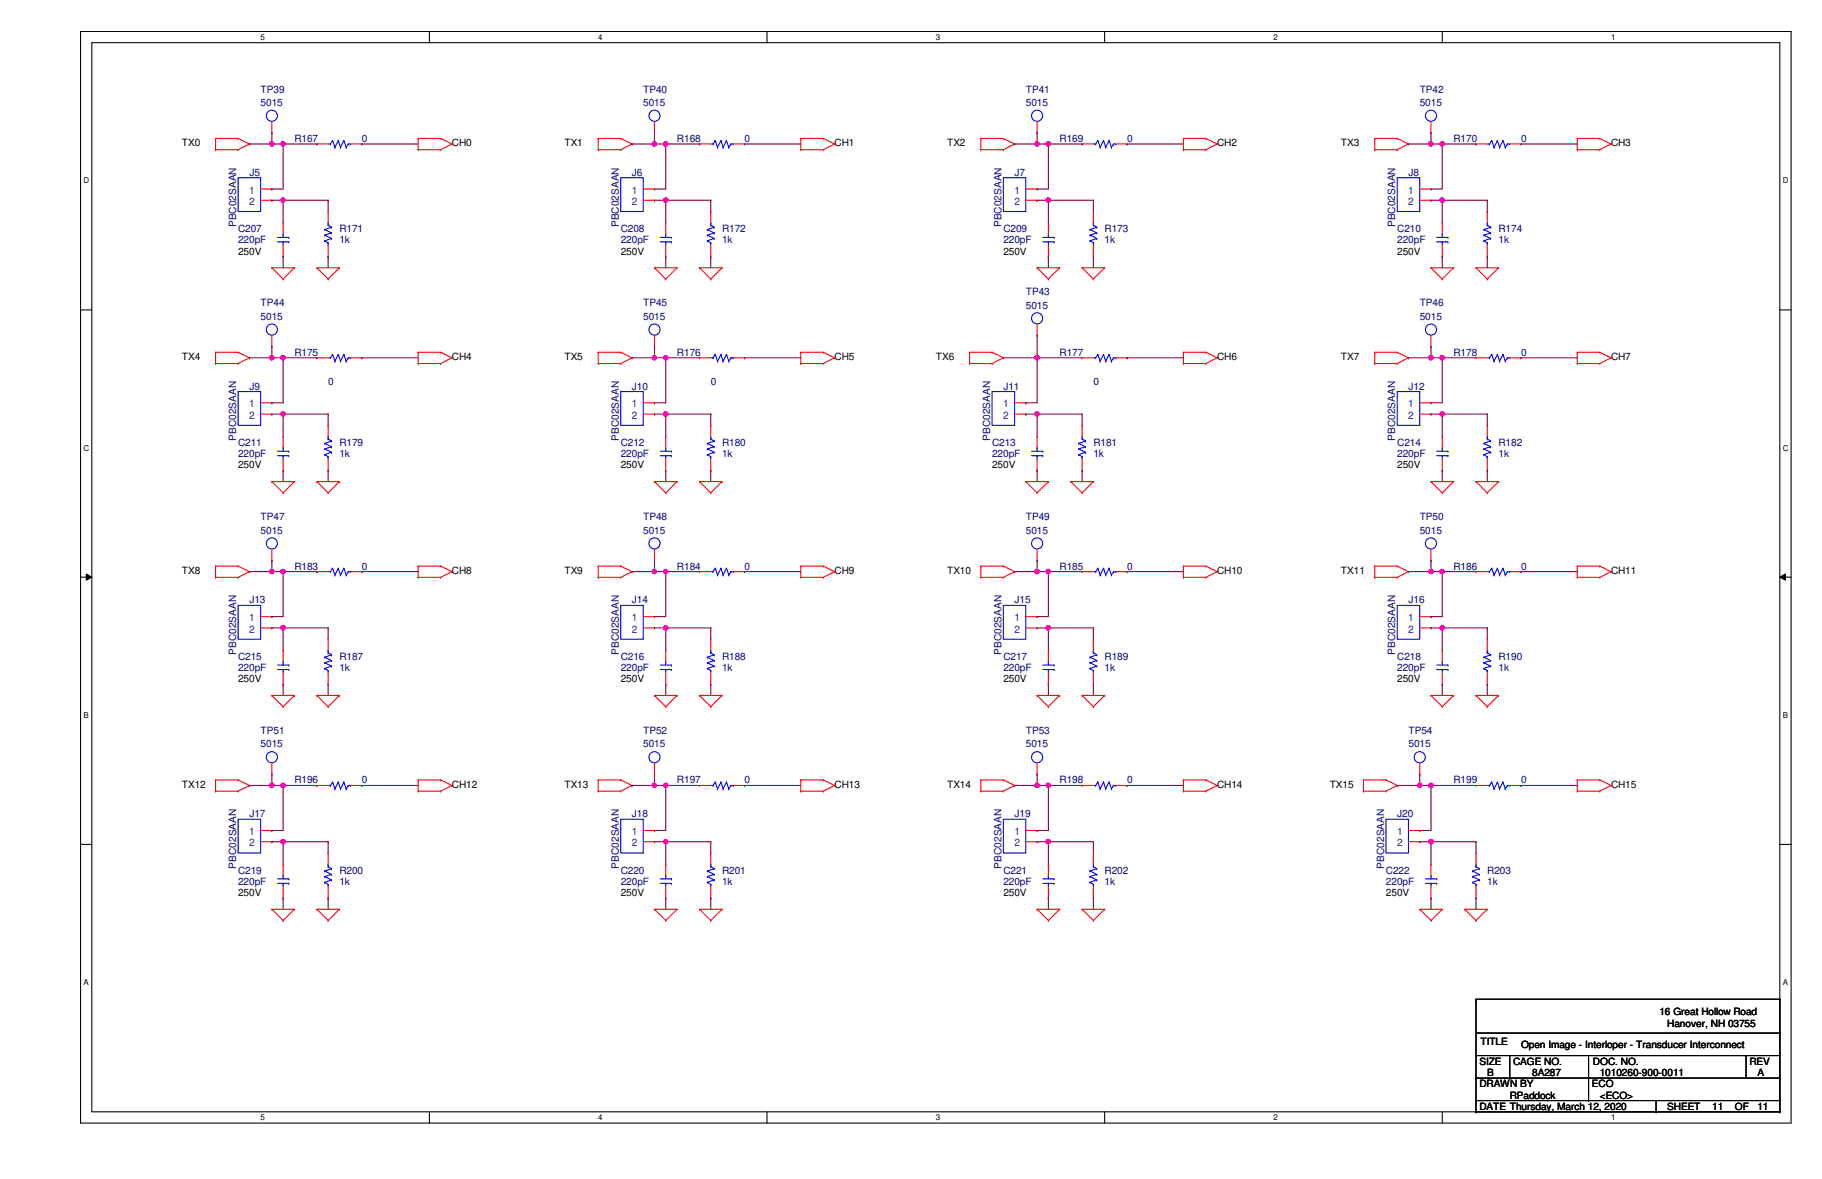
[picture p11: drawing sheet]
<svg xmlns="http://www.w3.org/2000/svg" width="432mm" height="279mm" viewBox="0 0 432 279" stroke-linecap="round" stroke-linejoin="round" font-family="sans-serif">
<defs><g id="words">
<g font-size="2.4" fill="#000080">
<text x="61.8" y="21.9">TP39</text>
<text x="152.4" y="21.9">TP40</text>
<text x="243.1" y="21.9">TP41</text>
<text x="336.5" y="21.9">TP42</text>
<text x="61.8" y="25.1">5015</text>
<text x="152.4" y="25.1">5015</text>
<text x="243.1" y="25.1">5015</text>
<text x="336.5" y="25.1">5015</text>
<text x="69.8" y="33.7">R167</text>
<text x="85.8" y="33.7">0</text>
<text x="160.4" y="33.7">R168</text>
<text x="176.4" y="33.7">0</text>
<text x="251.1" y="33.7">R169</text>
<text x="267.1" y="33.7">0</text>
<text x="344.5" y="33.7">R170</text>
<text x="360.5" y="33.7">0</text>
<text x="59.1" y="41.7">J5</text>
<text x="149.8" y="41.7">J6</text>
<text x="240.5" y="41.7">J7</text>
<text x="333.8" y="41.7">J8</text>
<text x="56" y="53.8" transform="rotate(-90 56 53.8)">PBC02SAAN</text>
<text x="146.6" y="53.8" transform="rotate(-90 146.6 53.8)">PBC02SAAN</text>
<text x="237.3" y="53.8" transform="rotate(-90 237.3 53.8)">PBC02SAAN</text>
<text x="330.7" y="53.8" transform="rotate(-90 330.7 53.8)">PBC02SAAN</text>
<text x="56.4" y="55">C207</text>
<text x="56.4" y="57.7">220pF</text>
<text x="80.4" y="55">R171</text>
<text x="80.4" y="57.7">1k</text>
<text x="147.1" y="55">C208</text>
<text x="147.1" y="57.7">220pF</text>
<text x="171.1" y="55">R172</text>
<text x="171.1" y="57.7">1k</text>
<text x="237.8" y="55">C209</text>
<text x="237.8" y="57.7">220pF</text>
<text x="261.8" y="55">R173</text>
<text x="261.8" y="57.7">1k</text>
<text x="331.1" y="55">C210</text>
<text x="331.1" y="57.7">220pF</text>
<text x="355.1" y="55">R174</text>
<text x="355.1" y="57.7">1k</text>
<text x="243.1" y="69.9">TP43</text>
<text x="61.8" y="72.6">TP44</text>
<text x="61.8" y="75.8">5015</text>
<text x="152.4" y="72.6">TP45</text>
<text x="152.4" y="75.8">5015</text>
<text x="243.1" y="73.1">5015</text>
<text x="336.5" y="72.6">TP46</text>
<text x="336.5" y="75.8">5015</text>
<text x="69.8" y="84.3">R175</text>
<text x="160.4" y="84.3">R176</text>
<text x="251.1" y="84.3">R177</text>
<text x="344.5" y="84.3">R178</text>
<text x="360.5" y="84.3">0</text>
<text x="59.1" y="92.3">J9</text>
<text x="77.8" y="91.3">0</text>
<text x="149.8" y="92.3">J10</text>
<text x="168.4" y="91.3">0</text>
<text x="237.8" y="92.3">J11</text>
<text x="259.1" y="91.3">0</text>
<text x="333.8" y="92.3">J12</text>
<text x="56" y="104.5" transform="rotate(-90 56 104.5)">PBC02SAAN</text>
<text x="56.4" y="105.7">C211</text>
<text x="80.4" y="105.7">R179</text>
<text x="146.6" y="104.5" transform="rotate(-90 146.6 104.5)">PBC02SAAN</text>
<text x="147.1" y="105.7">C212</text>
<text x="171.1" y="105.7">R180</text>
<text x="234.7" y="104.5" transform="rotate(-90 234.7 104.5)">PBC02SAAN</text>
<text x="235.1" y="105.7">C213</text>
<text x="259.1" y="105.7">R181</text>
<text x="330.7" y="104.5" transform="rotate(-90 330.7 104.5)">PBC02SAAN</text>
<text x="331.1" y="105.7">C214</text>
<text x="355.1" y="105.7">R182</text>
<text x="56.4" y="108.3">220pF</text>
<text x="80.4" y="108.3">1k</text>
<text x="147.1" y="108.3">220pF</text>
<text x="171.1" y="108.3">1k</text>
<text x="235.1" y="108.3">220pF</text>
<text x="259.1" y="108.3">1k</text>
<text x="331.1" y="108.3">220pF</text>
<text x="355.1" y="108.3">1k</text>
<text x="61.8" y="123.3">TP47</text>
<text x="152.4" y="123.3">TP48</text>
<text x="243.1" y="123.3">TP49</text>
<text x="336.5" y="123.3">TP50</text>
<text x="61.8" y="126.4">5015</text>
<text x="152.4" y="126.4">5015</text>
<text x="243.1" y="126.4">5015</text>
<text x="336.5" y="126.4">5015</text>
<text x="69.8" y="135">R183</text>
<text x="85.8" y="135">0</text>
<text x="160.4" y="135">R184</text>
<text x="176.4" y="135">0</text>
<text x="251.1" y="135">R185</text>
<text x="267.1" y="135">0</text>
<text x="344.5" y="135">R186</text>
<text x="360.5" y="135">0</text>
<text x="59.1" y="143">J13</text>
<text x="149.8" y="143">J14</text>
<text x="240.5" y="143">J15</text>
<text x="333.8" y="143">J16</text>
<text x="56" y="155.2" transform="rotate(-90 56 155.2)">PBC02SAAN</text>
<text x="146.6" y="155.2" transform="rotate(-90 146.6 155.2)">PBC02SAAN</text>
<text x="237.3" y="155.2" transform="rotate(-90 237.3 155.2)">PBC02SAAN</text>
<text x="330.7" y="155.2" transform="rotate(-90 330.7 155.2)">PBC02SAAN</text>
<text x="56.4" y="156.3">C215</text>
<text x="56.4" y="159">220pF</text>
<text x="80.4" y="156.3">R187</text>
<text x="80.4" y="159">1k</text>
<text x="147.1" y="156.3">C216</text>
<text x="147.1" y="159">220pF</text>
<text x="171.1" y="156.3">R188</text>
<text x="171.1" y="159">1k</text>
<text x="237.8" y="156.3">C217</text>
<text x="237.8" y="159">220pF</text>
<text x="261.8" y="156.3">R189</text>
<text x="261.8" y="159">1k</text>
<text x="331.1" y="156.3">C218</text>
<text x="331.1" y="159">220pF</text>
<text x="355.1" y="156.3">R190</text>
<text x="355.1" y="159">1k</text>
<text x="61.8" y="173.9">TP51</text>
<text x="152.4" y="173.9">TP52</text>
<text x="243.1" y="173.9">TP53</text>
<text x="333.8" y="173.9">TP54</text>
<text x="61.8" y="177.1">5015</text>
<text x="152.4" y="177.1">5015</text>
<text x="243.1" y="177.1">5015</text>
<text x="333.8" y="177.1">5015</text>
<text x="69.8" y="185.7">R196</text>
<text x="85.8" y="185.7">0</text>
<text x="160.4" y="185.7">R197</text>
<text x="176.4" y="185.7">0</text>
<text x="251.1" y="185.7">R198</text>
<text x="267.1" y="185.7">0</text>
<text x="344.5" y="185.7">R199</text>
<text x="360.5" y="185.7">0</text>
<text x="59.1" y="193.7">J17</text>
<text x="149.8" y="193.7">J18</text>
<text x="240.5" y="193.7">J19</text>
<text x="331.1" y="193.7">J20</text>
<text x="56" y="205.9" transform="rotate(-90 56 205.9)">PBC02SAAN</text>
<text x="56.4" y="207">C219</text>
<text x="56.4" y="209.7">220pF</text>
<text x="80.4" y="207">R200</text>
<text x="80.4" y="209.7">1k</text>
<text x="146.6" y="205.9" transform="rotate(-90 146.6 205.9)">PBC02SAAN</text>
<text x="147.1" y="207">C220</text>
<text x="147.1" y="209.7">220pF</text>
<text x="171.1" y="207">R201</text>
<text x="171.1" y="209.7">1k</text>
<text x="237.3" y="205.9" transform="rotate(-90 237.3 205.9)">PBC02SAAN</text>
<text x="237.8" y="207">C221</text>
<text x="237.8" y="209.7">220pF</text>
<text x="261.8" y="207">R202</text>
<text x="261.8" y="209.7">1k</text>
<text x="328" y="205.9" transform="rotate(-90 328 205.9)">PBC02SAAN</text>
<text x="328.5" y="207">C222</text>
<text x="328.5" y="209.7">220pF</text>
<text x="352.5" y="207">R203</text>
<text x="352.5" y="209.7">1k</text>
</g>
<g font-size="2.4">
<text x="43.1" y="34.7">TX0</text>
<text x="107.1" y="34.7">CH0</text>
<text x="133.8" y="34.7">TX1</text>
<text x="197.8" y="34.7">CH1</text>
<text x="224.5" y="34.7">TX2</text>
<text x="288.5" y="34.7">CH2</text>
<text x="317.8" y="34.7">TX3</text>
<text x="381.8" y="34.7">CH3</text>
<text x="56.4" y="60.3">250V</text>
<text x="147.1" y="60.3">250V</text>
<text x="237.8" y="60.3">250V</text>
<text x="331.1" y="60.3">250V</text>
<text x="43.1" y="85.4">TX4</text>
<text x="107.1" y="85.4">CH4</text>
<text x="133.8" y="85.4">TX5</text>
<text x="197.8" y="85.4">CH5</text>
<text x="221.8" y="85.4">TX6</text>
<text x="288.5" y="85.4">CH6</text>
<text x="317.8" y="85.4">TX7</text>
<text x="381.8" y="85.4">CH7</text>
<text x="56.4" y="111">250V</text>
<text x="147.1" y="111">250V</text>
<text x="235.1" y="111">250V</text>
<text x="331.1" y="111">250V</text>
<text x="43.1" y="136.1">TX8</text>
<text x="107.1" y="136.1">CH8</text>
<text x="133.8" y="136.1">TX9</text>
<text x="197.8" y="136.1">CH9</text>
<text x="224.5" y="136.1">TX10</text>
<text x="288.5" y="136.1">CH10</text>
<text x="317.8" y="136.1">TX11</text>
<text x="381.8" y="136.1">CH11</text>
<text x="56.4" y="161.7">250V</text>
<text x="147.1" y="161.7">250V</text>
<text x="237.8" y="161.7">250V</text>
<text x="331.1" y="161.7">250V</text>
<text x="43.1" y="186.7">TX12</text>
<text x="107.1" y="186.7">CH12</text>
<text x="133.8" y="186.7">TX13</text>
<text x="197.8" y="186.7">CH13</text>
<text x="224.5" y="186.7">TX14</text>
<text x="288.5" y="186.7">CH14</text>
<text x="315.1" y="186.7">TX15</text>
<text x="381.8" y="186.7">CH15</text>
<text x="56.4" y="212.3">250V</text>
<text x="147.1" y="212.3">250V</text>
<text x="237.8" y="212.3">250V</text>
<text x="328.5" y="212.3">250V</text>
<text x="393.3" y="240.6">16 Great Hollow Road</text>
<text x="395.1" y="243.3">Hanover, NH 03755</text>
<text x="350.9" y="247.6">TITLE</text>
<text x="360.5" y="248.4">Open Image - Interloper - Transducer Interconnect</text>
<text x="350.6" y="252.3">SIZE</text>
<text x="350.6" y="257.7">DRAWN BY</text>
<text x="352.5" y="255">B</text>
<text x="358.6" y="252.3">CAGE NO.</text>
<text x="363.1" y="255">8A287</text>
<text x="377.3" y="257.7">ECO</text>
<text x="377.5" y="252.3">DOC. NO.</text>
<text x="379.1" y="255">1010260-900-0011</text>
<text x="414.6" y="252.3">REV</text>
<text x="416.5" y="255">A</text>
<text x="350.6" y="263">DATE Thursday, March 12, 2020</text>
<text x="357.8" y="260.3">RPaddock</text>
<text x="379.1" y="260.3">&lt;ECO&gt;</text>
<text x="395.1" y="263">SHEET</text>
<text x="405.8" y="263">11</text>
<text x="411.1" y="263">OF</text>
<text x="416.5" y="263">11</text>
</g>
<g font-size="2.4" fill="#004080">
<text x="59.1" y="45.9">1</text>
<text x="149.7" y="45.9">1</text>
<text x="240.4" y="45.9">1</text>
<text x="333.8" y="45.9">1</text>
<text x="59.1" y="48.6">2</text>
<text x="149.7" y="48.6">2</text>
<text x="240.4" y="48.6">2</text>
<text x="333.8" y="48.6">2</text>
<text x="59.1" y="96.6">1</text>
<text x="59.1" y="99.2">2</text>
<text x="149.7" y="96.6">1</text>
<text x="149.7" y="99.2">2</text>
<text x="237.7" y="96.6">1</text>
<text x="237.7" y="99.2">2</text>
<text x="333.8" y="96.6">1</text>
<text x="333.8" y="99.2">2</text>
<text x="59.1" y="147.2">1</text>
<text x="59.1" y="149.9">2</text>
<text x="149.7" y="147.2">1</text>
<text x="149.7" y="149.9">2</text>
<text x="240.4" y="147.2">1</text>
<text x="240.4" y="149.9">2</text>
<text x="333.8" y="147.2">1</text>
<text x="333.8" y="149.9">2</text>
<text x="59.1" y="197.9">1</text>
<text x="149.7" y="197.9">1</text>
<text x="240.4" y="197.9">1</text>
<text x="331.1" y="197.9">1</text>
<text x="59.1" y="200.6">2</text>
<text x="149.7" y="200.6">2</text>
<text x="240.4" y="200.6">2</text>
<text x="331.1" y="200.6">2</text>
</g>
<g font-size="1.9">
<text x="61.8" y="9.4">5</text>
<text x="141.8" y="9.4">4</text>
<text x="221.8" y="9.4">3</text>
<text x="301.8" y="9.4">2</text>
<text x="381.8" y="9.4">1</text>
<text x="19.8" y="43.5">D</text>
<text x="422.5" y="43.5">D</text>
<text x="19.8" y="106.8">C</text>
<text x="422.5" y="106.8">C</text>
<text x="19.8" y="170.1">B</text>
<text x="422.5" y="170.1">B</text>
<text x="19.8" y="233.5">A</text>
<text x="422.5" y="233.5">A</text>
<text x="61.8" y="265.5">5</text>
<text x="141.8" y="265.5">4</text>
<text x="221.8" y="265.5">3</text>
<text x="301.8" y="265.5">2</text>
<text x="381.8" y="265.5">1</text>
</g>
</g></defs>
<path d="M19.1 7.5h405.4v258.6h-405.4zM21.8 10.1h400v253.4h-400z" fill="none" stroke="#000" stroke-width=".25"/>
<g fill="#fff">
<path d="M61.8 7.7h1v2.2h-1z"/>
<path d="M61.8 263.8h1v2.1h-1z"/>
</g>
<path d="M101.8 7.5v2.6M101.8 263.5v2.6" fill="none" stroke="#000" stroke-width=".25"/>
<g fill="#fff">
<path d="M141.8 7.7h1v2.2h-1z"/>
<path d="M141.8 263.8h1v2.1h-1z"/>
</g>
<path d="M181.8 7.5v2.6M181.8 263.5v2.6" fill="none" stroke="#000" stroke-width=".25"/>
<g fill="#fff">
<path d="M221.8 7.7h1v2.2h-1z"/>
<path d="M221.8 263.8h1v2.1h-1z"/>
</g>
<path d="M261.8 7.5v2.6M261.8 263.5v2.6" fill="none" stroke="#000" stroke-width=".25"/>
<g fill="#fff">
<path d="M301.8 7.7h1v2.2h-1z"/>
<path d="M301.8 263.8h1v2.1h-1z"/>
</g>
<path d="M341.8 7.5v2.6M341.8 263.5v2.6" fill="none" stroke="#000" stroke-width=".25"/>
<g fill="#fff">
<path d="M381.8 7.7h1v2.2h-1z"/>
<path d="M381.8 263.8h1v2.1h-1z"/>
<path d="M19.8 41.8h1.3v2.1h-1.3z"/>
<path d="M422.5 41.8h1.3v2.1h-1.3z"/>
<path d="M19.8 105.1h1.3v2.1h-1.3z"/>
<path d="M422.5 105.1h1.3v2.1h-1.3z"/>
</g>
<path d="M19.1 73.4h2.7M421.8 73.4h2.7" fill="none" stroke="#000" stroke-width=".25"/>
<g fill="#fff">
<path d="M19.8 168.4h1.2v2.2h-1.2z"/>
<path d="M422.5 168.4h1.2v2.2h-1.2z"/>
</g>
<path d="M19.1 136.8h2.7M421.8 136.8h2.7" fill="none" stroke="#000" stroke-width=".25"/>
<path d="M20.4 136l1.4 .8-1.4 .7zM421.8 136.8l1.3-.8v1.5z" fill="#000"/>
<path d="M20.4 136l1.4 .8-1.4 .7zM421.8 136.8l1.3-.8v1.5z" fill="none" stroke="#000" stroke-width=".24"/>
<g fill="#fff">
<path d="M19.8 231.8h1.2v2.1h-1.2z"/>
<path d="M422.5 231.8h1.2v2.1h-1.2z"/>
</g>
<g fill="none" stroke="#000" stroke-width=".25">
<path d="M19.1 200.1h2.7M421.8 200.1h2.7M349.8 236.8h.1M349.8 236.8v26.7M349.8 236.8h72M421.8 236.8h.1M421.8 236.8v26.7M349.8 250.1h.1M349.8 255.5h.1M349.8 244.8h72M349.8 250.1h72M349.8 255.5h72"/>
<path d="M357.8 255.5h.1M357.8 250.1v5.4M376.5 255.5h.1M376.5 250.1v10.7M413.8 250.1h.1M413.8 250.1v5.4M421.8 244.8h.1M349.8 260.8h.1M349.8 263.5h.1M349.8 260.8h72M349.8 263.5h72M376.5 260.8h.1"/>
<path d="M392.5 263.5h.1M392.5 260.8v2.7M421.8 263.5h.1"/>
</g>
<g fill="none" stroke="#f00" stroke-width=".25">
<path d="M51.1 32.8h.1M51.1 35.5h.1M51.1 35.5h5.3M51.1 32.8h5.3M51.1 32.8v2.7M56.4 35.5h.1M56.4 32.8h.1M56.4 32.8l2.7 1.3M59.1 34.1h.1M59.1 34.1l-2.7 1.4M64.4 31.5h.1M64.4 28.8v2.7"/>
<path d="M75.1 34.1h.1M75.1 34.1h2.7M83.1 34.1h2.7M85.8 34.1h.1M99.1 35.5h.1M99.1 32.8h.1M99.1 35.5h5.3M99.1 32.8h5.3M99.1 32.8v2.7M104.4 32.8h.1M104.4 35.5h.1M104.4 32.8l2.7 1.3"/>
<path d="M107.1 34.1h.1M107.1 34.1l-2.7 1.4M141.8 32.8h.1M141.8 35.5h.1M141.8 35.5h5.3M141.8 32.8h5.3M141.8 32.8v2.7M147.1 35.5h.1M147.1 32.8h.1M147.1 32.8l2.7 1.3M149.8 34.1h.1M149.8 34.1l-2.7 1.4"/>
<path d="M155.1 31.5h.1M155.1 28.8v2.7M165.8 34.1h.1M165.8 34.1h2.6M173.8 34.1h2.6M176.4 34.1h.1M189.8 35.5h.1M189.8 32.8h.1M189.8 35.5h5.3M189.8 32.8h5.3M189.8 32.8v2.7M195.1 32.8h.1"/>
<path d="M195.1 35.5h.1M195.1 32.8l2.7 1.3M197.8 34.1h.1M197.8 34.1l-2.7 1.4M232.5 32.8h.1M232.5 35.5h.1M232.5 35.5h5.3M232.5 32.8h5.3M232.5 32.8v2.7M237.8 35.5h.1M237.8 32.8h.1M237.8 32.8l2.7 1.3"/>
<path d="M240.5 34.1h.1M240.5 34.1l-2.7 1.4M245.8 31.5h.1M245.8 28.8v2.7M256.5 34.1h.1M256.5 34.1h2.6M264.5 34.1h2.6M267.1 34.1h.1M280.5 35.5h.1M280.5 32.8h.1M280.5 35.5h5.3M280.5 32.8h5.3"/>
<path d="M280.5 32.8v2.7M285.8 32.8h.1M285.8 35.5h.1M285.8 32.8l2.7 1.3M288.5 34.1h.1M288.5 34.1l-2.7 1.4M325.8 32.8h.1M325.8 35.5h.1M325.8 35.5h5.3M325.8 32.8h5.3M325.8 32.8v2.7M331.1 35.5h.1"/>
<path d="M331.1 32.8h.1M331.1 32.8l2.7 1.3M333.8 34.1h.1M333.8 34.1l-2.7 1.4M339.1 31.5h.1M339.1 28.8v2.7M349.8 34.1h.1M349.8 34.1h2.7M357.8 34.1h2.7M360.5 34.1h.1M373.8 35.5h.1M373.8 32.8h.1"/>
<path d="M373.8 35.5h5.3M373.8 32.8h5.3M373.8 32.8v2.7M379.1 32.8h.1M379.1 35.5h.1M379.1 32.8l2.7 1.3M381.8 34.1h.1M381.8 34.1l-2.7 1.4M61.8 44.8h2.6M61.8 47.5h2.6M64.4 44.8h.1M64.4 47.5h.1"/>
<path d="M67.1 52.8h.1M67.1 52.8v2.7M67.1 58.1v2.7M77.8 50.1h.1M77.8 50.1v2.7M77.8 58.1v2.7M152.4 44.8h2.7M152.4 47.5h2.7M155.1 44.8h.1M155.1 47.5h.1M157.8 52.8h.1M157.8 52.8v2.7"/>
<path d="M157.8 58.1v2.7M168.4 50.1h.1M168.4 50.1v2.7M168.4 58.1v2.7M243.1 44.8h2.7M243.1 47.5h2.7M245.8 44.8h.1M245.8 47.5h.1M248.5 52.8h.1M248.5 52.8v2.7M248.5 58.1v2.7M259.1 50.1h.1"/>
<path d="M259.1 50.1v2.7M259.1 58.1v2.7M336.5 44.8h2.6M336.5 47.5h2.6M339.1 44.8h.1M339.1 47.5h.1M341.8 52.8h.1M341.8 52.8v2.7M341.8 58.1v2.7M352.5 50.1h.1M352.5 50.1v2.7M352.5 58.1v2.7"/>
<path d="M64.4 63.5h.1M64.4 63.5h5.4M64.4 63.5l2.7 2.6M64.4 79.5v2.6M67.1 66.1h.1M67.1 60.8h.1M69.8 63.5h.1M69.8 63.5l-2.7 2.6M75.1 63.5h.1M75.1 63.5h5.3M75.1 63.5l2.7 2.6M77.8 66.1h.1"/>
<path d="M77.8 60.8h.1M80.4 63.5h.1M80.4 63.5l-2.6 2.6M155.1 63.5h.1M155.1 63.5h5.3M155.1 63.5l2.7 2.6M155.1 79.5v2.6M157.8 66.1h.1M157.8 60.8h.1M160.4 63.5h.1M160.4 63.5l-2.6 2.6M165.8 63.5h.1"/>
<path d="M165.8 63.5h5.3M165.8 63.5l2.6 2.6M168.4 66.1h.1M168.4 60.8h.1M171.1 63.5h.1M171.1 63.5l-2.7 2.6M245.8 63.5h.1M245.8 79.5h.1M245.8 63.5h5.3M245.8 63.5l2.7 2.6M245.8 76.8v2.7M248.5 66.1h.1"/>
<path d="M248.5 60.8h.1M251.1 63.5h.1M251.1 63.5l-2.6 2.6M256.5 63.5h.1M256.5 63.5h5.3M256.5 63.5l2.6 2.6M259.1 66.1h.1M259.1 60.8h.1M261.8 63.5h.1M261.8 63.5l-2.7 2.6M339.1 63.5h.1M339.1 63.5h5.4"/>
<path d="M339.1 63.5l2.7 2.6M339.1 79.5v2.6M341.8 66.1h.1M341.8 60.8h.1M344.5 63.5h.1M344.5 63.5l-2.7 2.6M349.8 63.5h.1M349.8 63.5h5.3M349.8 63.5l2.7 2.6M352.5 66.1h.1M352.5 60.8h.1M355.1 63.5h.1"/>
<path d="M355.1 63.5l-2.6 2.6M51.1 83.5h.1M51.1 86.1h.1M51.1 83.5v2.6M51.1 86.1h5.3M51.1 83.5h5.3M56.4 86.1h.1M56.4 83.5h.1M56.4 83.5l2.7 1.3M59.1 84.8h.1M59.1 84.8l-2.7 1.3M61.8 95.5h2.6"/>
<path d="M61.8 98.1h2.6M64.4 95.5h.1M64.4 98.1h.1M64.4 82.1h.1M75.1 84.8h.1M75.1 84.8h2.7M83.1 84.8h2.7M85.8 84.8h.1M99.1 86.1h.1M99.1 83.5h.1M99.1 83.5v2.6M99.1 86.1h5.3"/>
<path d="M99.1 83.5h5.3M104.4 83.5h.1M104.4 86.1h.1M104.4 83.5l2.7 1.3M107.1 84.8h.1M107.1 84.8l-2.7 1.3M141.8 83.5h.1M141.8 86.1h.1M141.8 86.1h5.3M141.8 83.5h5.3M141.8 83.5v2.6M147.1 86.1h.1"/>
<path d="M147.1 83.5h.1M147.1 83.5l2.7 1.3M149.8 84.8h.1M149.8 84.8l-2.7 1.3M152.4 95.5h2.7M152.4 98.1h2.7M155.1 95.5h.1M155.1 98.1h.1M155.1 82.1h.1M165.8 84.8h.1M165.8 84.8h2.6M173.8 84.8h2.6"/>
<path d="M176.4 84.8h.1M189.8 86.1h.1M189.8 83.5h.1M189.8 86.1h5.3M189.8 83.5h5.3M189.8 83.5v2.6M195.1 83.5h.1M195.1 86.1h.1M195.1 83.5l2.7 1.3M197.8 84.8h.1M197.8 84.8l-2.7 1.3M229.8 83.5h.1"/>
<path d="M229.8 86.1h.1M229.8 86.1h5.3M229.8 83.5h5.3M229.8 83.5v2.6M235.1 86.1h.1M235.1 83.5h.1M235.1 83.5l2.7 1.3M237.8 84.8h.1M237.8 84.8l-2.7 1.3M240.5 95.5h2.6M240.5 98.1h2.6M243.1 95.5h.1"/>
<path d="M243.1 98.1h.1M256.5 84.8h.1M256.5 84.8h2.6M264.5 84.8h2.6M267.1 84.8h.1M280.5 86.1h.1M280.5 83.5h.1M280.5 86.1h5.3M280.5 83.5h5.3M280.5 83.5v2.6M285.8 83.5h.1M285.8 86.1h.1"/>
<path d="M285.8 83.5l2.7 1.3M288.5 84.8h.1M288.5 84.8l-2.7 1.3M325.8 83.5h.1M325.8 86.1h.1M325.8 86.1h5.3M325.8 83.5h5.3M325.8 83.5v2.6M331.1 86.1h.1M331.1 83.5h.1M331.1 83.5l2.7 1.3M333.8 84.8h.1"/>
<path d="M333.8 84.8l-2.7 1.3M336.5 95.5h2.6M336.5 98.1h2.6M339.1 82.1h.1M339.1 95.5h.1M339.1 98.1h.1M349.8 84.8h.1M349.8 84.8h2.7M357.8 84.8h2.7M360.5 84.8h.1M373.8 86.1h.1M373.8 83.5h.1"/>
<path d="M373.8 86.1h5.3M373.8 83.5h5.3M373.8 83.5v2.6M379.1 83.5h.1M379.1 86.1h.1M379.1 83.5l2.7 1.3M381.8 84.8h.1M381.8 84.8l-2.7 1.3M64.4 114.1h.1M64.4 114.1h5.4M64.4 114.1l2.7 2.7M67.1 116.8h.1"/>
<path d="M67.1 103.5h.1M67.1 111.5h.1M67.1 103.5v2.6M67.1 108.8v2.7M69.8 114.1h.1M69.8 114.1l-2.7 2.7M75.1 114.1h.1M75.1 114.1h5.3M75.1 114.1l2.7 2.7M77.8 116.8h.1M77.8 100.8h.1M77.8 111.5h.1"/>
<path d="M77.8 100.8v2.7M77.8 108.8v2.7M80.4 114.1h.1M80.4 114.1l-2.6 2.7M155.1 114.1h.1M155.1 114.1h5.3M155.1 114.1l2.7 2.7M157.8 116.8h.1M157.8 103.5h.1M157.8 111.5h.1M157.8 103.5v2.6M157.8 108.8v2.7"/>
<path d="M160.4 114.1h.1M160.4 114.1l-2.6 2.7M165.8 114.1h.1M165.8 114.1h5.3M165.8 114.1l2.6 2.7M168.4 116.8h.1M168.4 100.8h.1M168.4 111.5h.1M168.4 100.8v2.7M168.4 108.8v2.7M171.1 114.1h.1M171.1 114.1l-2.7 2.7"/>
<path d="M243.1 114.1h.1M243.1 114.1h5.4M243.1 114.1l2.7 2.7M245.8 116.8h.1M245.8 103.5h.1M245.8 111.5h.1M245.8 103.5v2.6M245.8 108.8v2.7M248.5 114.1h.1M248.5 114.1l-2.7 2.7M253.8 114.1h.1M253.8 114.1h5.3"/>
<path d="M253.8 114.1l2.7 2.7M256.5 116.8h.1M256.5 100.8h.1M256.5 111.5h.1M256.5 100.8v2.7M256.5 108.8v2.7M259.1 114.1h.1M259.1 114.1l-2.6 2.7M339.1 114.1h.1M339.1 114.1h5.4M339.1 114.1l2.7 2.7M341.8 116.8h.1"/>
<path d="M341.8 103.5h.1M341.8 111.5h.1M341.8 103.5v2.6M341.8 108.8v2.7M344.5 114.1h.1M344.5 114.1l-2.7 2.7M349.8 114.1h.1M349.8 114.1h5.3M349.8 114.1l2.7 2.7M352.5 116.8h.1M352.5 100.8h.1M352.5 111.5h.1"/>
<path d="M352.5 100.8v2.7M352.5 108.8v2.7M355.1 114.1h.1M355.1 114.1l-2.6 2.7M51.1 134.2h.1M51.1 136.8h.1M51.1 134.2v2.6M51.1 136.8h5.3M51.1 134.2h5.3M56.4 136.8h.1M56.4 134.2h.1M56.4 134.2l2.7 1.3"/>
<path d="M59.1 135.5h.1M59.1 135.5l-2.7 1.3M64.4 132.8h.1M64.4 130.1v2.7M75.1 135.5h.1M75.1 135.5h2.7M83.1 135.5h2.7M85.8 135.5h.1M99.1 136.8h.1M99.1 134.2h.1M99.1 134.2v2.6M99.1 136.8h5.3"/>
<path d="M99.1 134.2h5.3M104.4 134.2h.1M104.4 136.8h.1M104.4 134.2l2.7 1.3M107.1 135.5h.1M107.1 135.5l-2.7 1.3M141.8 134.2h.1M141.8 136.8h.1M141.8 136.8h5.3M141.8 134.2h5.3M141.8 134.2v2.6M147.1 136.8h.1"/>
<path d="M147.1 134.2h.1M147.1 134.2l2.7 1.3M149.8 135.5h.1M149.8 135.5l-2.7 1.3M155.1 132.8h.1M155.1 130.1v2.7M165.8 135.5h.1M165.8 135.5h2.6M173.8 135.5h2.6M176.4 135.5h.1M189.8 136.8h.1M189.8 134.2h.1"/>
<path d="M189.8 136.8h5.3M189.8 134.2h5.3M189.8 134.2v2.6M195.1 134.2h.1M195.1 136.8h.1M195.1 134.2l2.7 1.3M197.8 135.5h.1M197.8 135.5l-2.7 1.3M232.5 134.2h.1M232.5 136.8h.1M232.5 136.8h5.3M232.5 134.2h5.3"/>
<path d="M232.5 134.2v2.6M237.8 136.8h.1M237.8 134.2h.1M237.8 134.2l2.7 1.3M240.5 135.5h.1M240.5 135.5l-2.7 1.3M245.8 132.8h.1M245.8 130.1v2.7M256.5 135.5h.1M256.5 135.5h2.6M264.5 135.5h2.6M267.1 135.5h.1"/>
<path d="M280.5 136.8h.1M280.5 134.2h.1M280.5 136.8h5.3M280.5 134.2h5.3M280.5 134.2v2.6M285.8 134.2h.1M285.8 136.8h.1M285.8 134.2l2.7 1.3M288.5 135.5h.1M288.5 135.5l-2.7 1.3M325.8 134.2h.1M325.8 136.8h.1"/>
<path d="M325.8 136.8h5.3M325.8 134.2h5.3M325.8 134.2v2.6M331.1 136.8h.1M331.1 134.2h.1M331.1 134.2l2.7 1.3M333.8 135.5h.1M333.8 135.5l-2.7 1.3M339.1 132.8h.1M339.1 130.1v2.7M349.8 135.5h.1M349.8 135.5h2.7"/>
<path d="M357.8 135.5h2.7M360.5 135.5h.1M373.8 136.8h.1M373.8 134.2h.1M373.8 136.8h5.3M373.8 134.2h5.3M373.8 134.2v2.6M379.1 134.2h.1M379.1 136.8h.1M379.1 134.2l2.7 1.3M381.8 135.5h.1M381.8 135.5l-2.7 1.3"/>
<path d="M61.8 146.1h2.6M61.8 148.8h2.6M64.4 146.1h.1M64.4 148.8h.1M67.1 154.1h.1M67.1 154.1v2.7M67.1 159.5v2.6M77.8 151.5h.1M77.8 151.5v2.6M77.8 159.5v2.6M152.4 146.1h2.7M152.4 148.8h2.7"/>
<path d="M155.1 146.1h.1M155.1 148.8h.1M157.8 154.1h.1M157.8 154.1v2.7M157.8 159.5v2.6M168.4 151.5h.1M168.4 151.5v2.6M168.4 159.5v2.6M243.1 146.1h2.7M243.1 148.8h2.7M245.8 146.1h.1M245.8 148.8h.1"/>
<path d="M248.5 154.1h.1M248.5 154.1v2.7M248.5 159.5v2.6M259.1 151.5h.1M259.1 151.5v2.6M259.1 159.5v2.6M336.5 146.1h2.6M336.5 148.8h2.6M339.1 146.1h.1M339.1 148.8h.1M341.8 154.1h.1M341.8 154.1v2.7"/>
<path d="M341.8 159.5v2.6M352.5 151.5h.1M352.5 151.5v2.6M352.5 159.5v2.6M64.4 164.8h.1M64.4 164.8h5.4M64.4 164.8l2.7 2.7M67.1 167.5h.1M67.1 162.1h.1M69.8 164.8h.1M69.8 164.8l-2.7 2.7M75.1 164.8h.1"/>
<path d="M75.1 164.8h5.3M75.1 164.8l2.7 2.7M77.8 167.5h.1M77.8 162.1h.1M80.4 164.8h.1M80.4 164.8l-2.6 2.7M155.1 164.8h.1M155.1 164.8h5.3M155.1 164.8l2.7 2.7M157.8 167.5h.1M157.8 162.1h.1M160.4 164.8h.1"/>
<path d="M160.4 164.8l-2.6 2.7M165.8 164.8h.1M165.8 164.8h5.3M165.8 164.8l2.6 2.7M168.4 167.5h.1M168.4 162.1h.1M171.1 164.8h.1M171.1 164.8l-2.7 2.7M245.8 164.8h.1M245.8 164.8h5.3M245.8 164.8l2.7 2.7M248.5 167.5h.1"/>
<path d="M248.5 162.1h.1M251.1 164.8h.1M251.1 164.8l-2.6 2.7M256.5 164.8h.1M256.5 164.8h5.3M256.5 164.8l2.6 2.7M259.1 167.5h.1M259.1 162.1h.1M261.8 164.8h.1M261.8 164.8l-2.7 2.7M339.1 164.8h.1M339.1 164.8h5.4"/>
<path d="M339.1 164.8l2.7 2.7M341.8 167.5h.1M341.8 162.1h.1M344.5 164.8h.1M344.5 164.8l-2.7 2.7M349.8 164.8h.1M349.8 164.8h5.3M349.8 164.8l2.7 2.7M352.5 167.5h.1M352.5 162.1h.1M355.1 164.8h.1M355.1 164.8l-2.6 2.7"/>
<path d="M51.1 184.8h.1M51.1 187.5h.1M51.1 184.8v2.7M51.1 187.5h5.3M51.1 184.8h5.3M56.4 187.5h.1M56.4 184.8h.1M56.4 184.8l2.7 1.3M59.1 186.1h.1M59.1 186.1l-2.7 1.4M61.8 196.8h2.6M61.8 199.5h2.6"/>
<path d="M64.4 183.5h.1M64.4 196.8h.1M64.4 199.5h.1M64.4 180.8v2.7M75.1 186.1h.1M75.1 186.1h2.7M83.1 186.1h2.7M85.8 186.1h.1M99.1 187.5h.1M99.1 184.8h.1M99.1 184.8v2.7M99.1 187.5h5.3"/>
<path d="M99.1 184.8h5.3M104.4 184.8h.1M104.4 187.5h.1M104.4 184.8l2.7 1.3M107.1 186.1h.1M107.1 186.1l-2.7 1.4M141.8 184.8h.1M141.8 187.5h.1M141.8 187.5h5.3M141.8 184.8h5.3M141.8 184.8v2.7M147.1 187.5h.1"/>
<path d="M147.1 184.8h.1M147.1 184.8l2.7 1.3M149.8 186.1h.1M149.8 186.1l-2.7 1.4M152.4 196.8h2.7M152.4 199.5h2.7M155.1 196.8h.1M155.1 199.5h.1M155.1 183.5h.1M155.1 180.8v2.7M165.8 186.1h.1M165.8 186.1h2.6"/>
<path d="M173.8 186.1h2.6M176.4 186.1h.1M189.8 187.5h.1M189.8 184.8h.1M189.8 187.5h5.3M189.8 184.8h5.3M189.8 184.8v2.7M195.1 184.8h.1M195.1 187.5h.1M195.1 184.8l2.7 1.3M197.8 186.1h.1M197.8 186.1l-2.7 1.4"/>
<path d="M232.5 184.8h.1M232.5 187.5h.1M232.5 187.5h5.3M232.5 184.8h5.3M232.5 184.8v2.7M237.8 187.5h.1M237.8 184.8h.1M237.8 184.8l2.7 1.3M240.5 186.1h.1M240.5 186.1l-2.7 1.4M243.1 196.8h2.7M243.1 199.5h2.7"/>
<path d="M245.8 196.8h.1M245.8 199.5h.1M245.8 183.5h.1M245.8 180.8v2.7M256.5 186.1h.1M256.5 186.1h2.6M264.5 186.1h2.6M267.1 186.1h.1M280.5 187.5h.1M280.5 184.8h.1M280.5 187.5h5.3M280.5 184.8h5.3"/>
<path d="M280.5 184.8v2.7M285.8 184.8h.1M285.8 187.5h.1M285.8 184.8l2.7 1.3M288.5 186.1h.1M288.5 186.1l-2.7 1.4M323.1 184.8h.1M323.1 187.5h.1M323.1 187.5h5.4M323.1 184.8h5.4M323.1 184.8v2.7M328.5 187.5h.1"/>
<path d="M328.5 184.8h.1M328.5 184.8l2.6 1.3M331.1 186.1h.1M331.1 186.1l-2.6 1.4M333.8 196.8h2.7M333.8 199.5h2.7M336.5 196.8h.1M336.5 199.5h.1M336.5 183.5h.1M336.5 180.8v2.7M349.8 186.1h.1M349.8 186.1h2.7"/>
<path d="M357.8 186.1h2.7M360.5 186.1h.1M373.8 187.5h.1M373.8 184.8h.1M373.8 187.5h5.3M373.8 184.8h5.3M373.8 184.8v2.7M379.1 184.8h.1M379.1 187.5h.1M379.1 184.8l2.7 1.3M381.8 186.1h.1M381.8 186.1l-2.7 1.4"/>
<path d="M64.4 215.5h.1M64.4 215.5h5.4M64.4 215.5l2.7 2.6M67.1 218.1h.1M67.1 204.8h.1M67.1 212.8h.1M67.1 204.8v2.7M67.1 210.1v2.7M69.8 215.5h.1M69.8 215.5l-2.7 2.6M75.1 215.5h.1M75.1 215.5h5.3"/>
<path d="M75.1 215.5l2.7 2.6M77.8 218.1h.1M77.8 202.1h.1M77.8 212.8h.1M77.8 202.1v2.7M77.8 210.1v2.7M80.4 215.5h.1M80.4 215.5l-2.6 2.6M155.1 215.5h.1M155.1 215.5h5.3M155.1 215.5l2.7 2.6M157.8 218.1h.1"/>
<path d="M157.8 204.8h.1M157.8 212.8h.1M157.8 204.8v2.7M157.8 210.1v2.7M160.4 215.5h.1M160.4 215.5l-2.6 2.6M165.8 215.5h.1M165.8 215.5h5.3M165.8 215.5l2.6 2.6M168.4 218.1h.1M168.4 202.1h.1M168.4 212.8h.1"/>
<path d="M168.4 202.1v2.7M168.4 210.1v2.7M171.1 215.5h.1M171.1 215.5l-2.7 2.6M245.8 215.5h.1M245.8 215.5h5.3M245.8 215.5l2.7 2.6M248.5 218.1h.1M248.5 204.8h.1M248.5 212.8h.1M248.5 204.8v2.7M248.5 210.1v2.7"/>
<path d="M251.1 215.5h.1M251.1 215.5l-2.6 2.6M256.5 215.5h.1M256.5 215.5h5.3M256.5 215.5l2.6 2.6M259.1 218.1h.1M259.1 202.1h.1M259.1 212.8h.1M259.1 202.1v2.7M259.1 210.1v2.7M261.8 215.5h.1M261.8 215.5l-2.7 2.6"/>
<path d="M336.5 215.5h.1M336.5 215.5h5.3M336.5 215.5l2.6 2.6M339.1 218.1h.1M339.1 204.8h.1M339.1 212.8h.1M339.1 204.8v2.7M339.1 210.1v2.7M341.8 215.5h.1M341.8 215.5l-2.7 2.6M347.1 215.5h.1M347.1 215.5h5.4"/>
<path d="M347.1 215.5l2.7 2.6M349.8 218.1h.1M349.8 202.1h.1M349.8 212.8h.1M349.8 202.1v2.7M349.8 210.1v2.7M352.5 215.5h.1M352.5 215.5l-2.7 2.6"/>
</g>
<g fill="none" stroke="#00f" stroke-width=".25">
<path d="M77.8 34.1h.5M78.3 34.1h.1M78.8 33.3h.1M78.8 33.3l-.5 .8M78.8 33.3l.6 1.6M79.4 34.9h.1M80.2 33.3h.1M80.2 33.3l-.8 1.6M80.2 33.3l.5 1.6M80.7 34.9h.1M81.5 33.3h.1M81.5 33.3l-.8 1.6"/>
<path d="M81.5 33.3l.5 1.6M82 34.9h.1M82.6 34.1h.1M82.6 34.1h.5M82.6 34.1l-.6 .8M83.1 34.1h.1M168.4 34.1h.6M169 34.1h.1M169.5 33.3h.1M169.5 33.3l-.5 .8M169.5 33.3l.6 1.6M170.1 34.9h.1"/>
<path d="M170.9 33.3h.1M170.9 33.3l-.8 1.6M170.9 33.3l.5 1.6M171.4 34.9h.1M172.2 33.3h.1M172.2 33.3l-.8 1.6M172.2 33.3l.5 1.6M172.7 34.9h.1M173.2 34.1h.1M173.2 34.1l-.5 .8M173.2 34.1h.6M173.8 34.1h.1"/>
<path d="M259.1 34.1h.6M259.7 34.1h.1M260.2 33.3h.1M260.2 33.3l-.5 .8M260.2 33.3l.5 1.6M260.7 34.9h.1M261.5 33.3h.1M261.5 33.3l-.8 1.6M261.5 33.3l.5 1.6M262 34.9h.1M262.8 33.3h.1M262.8 33.3l-.8 1.6"/>
<path d="M262.8 33.3l.6 1.6M263.4 34.9h.1M263.9 34.1h.1M263.9 34.1h.6M263.9 34.1l-.5 .8M264.5 34.1h.1M352.5 34.1h.5M353 34.1h.1M353.5 33.3h.1M353.5 33.3l-.5 .8M353.5 33.3l.6 1.6M354.1 34.9h.1"/>
<path d="M354.9 33.3h.1M354.9 33.3l-.8 1.6M354.9 33.3l.5 1.6M355.4 34.9h.1M356.2 33.3h.1M356.2 33.3l-.8 1.6M356.2 33.3l.5 1.6M356.7 34.9h.1M357.3 34.1h.1M357.3 34.1h.5M357.3 34.1l-.6 .8M357.8 34.1h.1"/>
<path d="M56.4 42.1h5.4v8h-5.4zM65.8 56.3h2.7M65.8 57.3h2.7M67.1 57.3h.1M67.1 55.5h.1M67.1 55.5v.8M67.1 57.3v.8M68.5 56.3h.1M68.5 57.3h.1M77 57.1h.1M77 55.7h.1M77 54.4h.1"/>
<path d="M77 57.1l.8 .5M77 55.7l1.6 .8M77 54.4l1.6 .8M77.8 53.3h.1M77.8 57.6h.1M77.8 52.8h.1M77.8 53.3l.8 .5M77.8 52.8v.5M77.8 57.6v.5M78.6 56.5h.1M78.6 55.2h.1M78.6 53.8h.1"/>
<path d="M78.6 56.5l-1.6 .6M78.6 55.2l-1.6 .5M78.6 53.8l-1.6 .6M147.1 42.1h5.3v8h-5.3zM156.5 56.3h2.6M156.5 57.3h2.6M157.8 57.3h.1M157.8 55.5h.1M157.8 55.5v.8M157.8 57.3v.8M159.1 56.3h.1M159.1 57.3h.1"/>
<path d="M167.6 57.1h.1M167.6 55.7h.1M167.6 54.4h.1M167.6 57.1l.8 .5M167.6 55.7l1.6 .8M167.6 54.4l1.6 .8M168.4 53.3h.1M168.4 57.6h.1M168.4 52.8h.1M168.4 52.8v.5M168.4 57.6v.5M168.4 53.3l.8 .5"/>
<path d="M169.2 56.5h.1M169.2 55.2h.1M169.2 53.8h.1M169.2 56.5l-1.6 .6M169.2 55.2l-1.6 .5M169.2 53.8l-1.6 .6M237.8 42.1h5.3v8h-5.3zM247.1 56.3h2.7M247.1 57.3h2.7M248.5 57.3h.1M248.5 55.5h.1M248.5 55.5v.8"/>
<path d="M248.5 57.3v.8M249.8 56.3h.1M249.8 57.3h.1M258.3 57.1h.1M258.3 55.7h.1M258.3 54.4h.1M258.3 57.1l.8 .5M258.3 55.7l1.6 .8M258.3 54.4l1.6 .8M259.1 53.3h.1M259.1 57.6h.1M259.1 52.8h.1"/>
<path d="M259.1 52.8v.5M259.1 57.6v.5M259.1 53.3l.8 .5M259.9 56.5h.1M259.9 55.2h.1M259.9 53.8h.1M259.9 56.5l-1.6 .6M259.9 55.2l-1.6 .5M259.9 53.8l-1.6 .6M331.1 42.1h5.4v8h-5.4zM340.5 56.3h2.7M340.5 57.3h2.7"/>
<path d="M341.8 57.3h.1M341.8 55.5h.1M341.8 55.5v.8M341.8 57.3v.8M343.2 56.3h.1M343.2 57.3h.1M351.7 57.1h.1M351.7 55.7h.1M351.7 54.4h.1M351.7 57.1l.8 .5M351.7 55.7l1.6 .8M351.7 54.4l1.6 .8"/>
<path d="M352.5 53.3h.1M352.5 57.6h.1M352.5 52.8h.1M352.5 52.8v.5M352.5 57.6v.5M352.5 53.3l.8 .5M353.3 56.5h.1M353.3 55.2h.1M353.3 53.8h.1M353.3 56.5l-1.6 .6M353.3 55.2l-1.6 .5M353.3 53.8l-1.6 .6"/>
<path d="M56.4 92.8h5.4v8h-5.4zM77.8 84.8h.5M78.3 84.8h.1M78.8 84h.1M78.8 84l-.5 .8M78.8 84l.6 1.6M79.4 85.6h.1M80.2 84h.1M80.2 84l-.8 1.6M80.2 84l.5 1.6M80.7 85.6h.1M81.5 84h.1"/>
<path d="M81.5 84l-.8 1.6M81.5 84l.5 1.6M82 85.6h.1M82.6 84.8h.1M82.6 84.8h.5M82.6 84.8l-.6 .8M83.1 84.8h.1M147.1 92.8h5.3v8h-5.3zM168.4 84.8h.6M169 84.8h.1M169.5 84h.1M169.5 84l-.5 .8"/>
<path d="M169.5 84l.6 1.6M170.1 85.6h.1M170.9 84h.1M170.9 84l-.8 1.6M170.9 84l.5 1.6M171.4 85.6h.1M172.2 84h.1M172.2 84l-.8 1.6M172.2 84l.5 1.6M172.7 85.6h.1M173.2 84.8h.1M173.2 84.8l-.5 .8"/>
<path d="M173.2 84.8h.6M173.8 84.8h.1M235.1 92.8h5.4v8h-5.4zM259.1 84.8h.6M259.7 84.8h.1M260.2 84h.1M260.2 84l-.5 .8M260.2 84l.5 1.6M260.7 85.6h.1M261.5 84h.1M261.5 84l-.8 1.6M261.5 84l.5 1.6"/>
<path d="M262 85.6h.1M262.8 84h.1M262.8 84l-.8 1.6M262.8 84l.6 1.6M263.4 85.6h.1M263.9 84.8h.1M263.9 84.8h.6M263.9 84.8l-.5 .8M264.5 84.8h.1M331.1 92.8h5.4v8h-5.4zM352.5 84.8h.5M353 84.8h.1"/>
<path d="M353.5 84h.1M353.5 84l-.5 .8M353.5 84l.6 1.6M354.1 85.6h.1M354.9 84h.1M354.9 84l-.8 1.6M354.9 84l.5 1.6M355.4 85.6h.1M356.2 84h.1M356.2 84l-.8 1.6M356.2 84l.5 1.6M356.7 85.6h.1"/>
<path d="M357.3 84.8h.1M357.3 84.8h.5M357.3 84.8l-.6 .8M357.8 84.8h.1M65.8 106.9h2.7M65.8 108h2.7M67.1 108h.1M67.1 106.1h.1M67.1 106.1v.8M67.1 108v.8M68.5 106.9h.1M68.5 108h.1"/>
<path d="M77 107.7h.1M77 106.4h.1M77 105.1h.1M77 107.7l.8 .5M77 106.4l1.6 .8M77 105.1l1.6 .8M77.8 104h.1M77.8 108.2h.1M77.8 103.5h.1M77.8 103.5v.5M77.8 108.2v.6M77.8 104l.8 .5"/>
<path d="M78.6 107.2h.1M78.6 105.9h.1M78.6 104.5h.1M78.6 107.2l-1.6 .5M78.6 105.9l-1.6 .5M78.6 104.5l-1.6 .6M156.5 106.9h2.6M156.5 108h2.6M157.8 108h.1M157.8 106.1h.1M157.8 106.1v.8M157.8 108v.8"/>
<path d="M159.1 106.9h.1M159.1 108h.1M167.6 107.7h.1M167.6 106.4h.1M167.6 105.1h.1M167.6 107.7l.8 .5M167.6 106.4l1.6 .8M167.6 105.1l1.6 .8M168.4 104h.1M168.4 108.2h.1M168.4 103.5h.1M168.4 103.5v.5"/>
<path d="M168.4 108.2v.6M168.4 104l.8 .5M169.2 107.2h.1M169.2 105.9h.1M169.2 104.5h.1M169.2 107.2l-1.6 .5M169.2 105.9l-1.6 .5M169.2 104.5l-1.6 .6M244.5 106.9h2.6M244.5 108h2.6M245.8 108h.1M245.8 106.1h.1"/>
<path d="M245.8 106.1v.8M245.8 108v.8M247.1 106.9h.1M247.1 108h.1M255.7 107.7h.1M255.7 106.4h.1M255.7 105.1h.1M255.7 107.7l.8 .5M255.7 106.4l1.6 .8M255.7 105.1l1.6 .8M256.5 104h.1M256.5 108.2h.1"/>
<path d="M256.5 103.5h.1M256.5 104l.8 .5M256.5 103.5v.5M256.5 108.2v.6M257.3 107.2h.1M257.3 105.9h.1M257.3 104.5h.1M257.3 107.2l-1.6 .5M257.3 105.9l-1.6 .5M257.3 104.5l-1.6 .6M340.5 106.9h2.7M340.5 108h2.7"/>
<path d="M341.8 108h.1M341.8 106.1h.1M341.8 106.1v.8M341.8 108v.8M343.2 106.9h.1M343.2 108h.1M351.7 107.7h.1M351.7 106.4h.1M351.7 105.1h.1M351.7 107.7l.8 .5M351.7 106.4l1.6 .8M351.7 105.1l1.6 .8"/>
<path d="M352.5 104h.1M352.5 108.2h.1M352.5 103.5h.1M352.5 104l.8 .5M352.5 103.5v.5M352.5 108.2v.6M353.3 107.2h.1M353.3 105.9h.1M353.3 104.5h.1M353.3 107.2l-1.6 .5M353.3 105.9l-1.6 .5M353.3 104.5l-1.6 .6"/>
<path d="M77.8 135.5h.5M78.3 135.5h.1M78.8 134.7h.1M78.8 134.7l-.5 .8M78.8 134.7l.6 1.6M79.4 136.3h.1M80.2 134.7h.1M80.2 134.7l-.8 1.6M80.2 134.7l.5 1.6M80.7 136.3h.1M81.5 134.7h.1M81.5 134.7l-.8 1.6"/>
<path d="M81.5 134.7l.5 1.6M82 136.3h.1M82.6 135.5h.1M82.6 135.5l-.6 .8M82.6 135.5h.5M83.1 135.5h.1M168.4 135.5h.6M169 135.5h.1M169.5 134.7h.1M169.5 134.7l-.5 .8M169.5 134.7l.6 1.6M170.1 136.3h.1"/>
<path d="M170.9 134.7h.1M170.9 134.7l-.8 1.6M170.9 134.7l.5 1.6M171.4 136.3h.1M172.2 134.7h.1M172.2 134.7l-.8 1.6M172.2 134.7l.5 1.6M172.7 136.3h.1M173.2 135.5h.1M173.2 135.5h.6M173.2 135.5l-.5 .8M173.8 135.5h.1"/>
<path d="M259.1 135.5h.6M259.7 135.5h.1M260.2 134.7h.1M260.2 134.7l-.5 .8M260.2 134.7l.5 1.6M260.7 136.3h.1M261.5 134.7h.1M261.5 134.7l-.8 1.6M261.5 134.7l.5 1.6M262 136.3h.1M262.8 134.7h.1M262.8 134.7l-.8 1.6"/>
<path d="M262.8 134.7l.6 1.6M263.4 136.3h.1M263.9 135.5h.1M263.9 135.5h.6M263.9 135.5l-.5 .8M264.5 135.5h.1M352.5 135.5h.5M353 135.5h.1M353.5 134.7h.1M353.5 134.7l-.5 .8M353.5 134.7l.6 1.6M354.1 136.3h.1"/>
<path d="M354.9 134.7h.1M354.9 134.7l-.8 1.6M354.9 134.7l.5 1.6M355.4 136.3h.1M356.2 134.7h.1M356.2 134.7l-.8 1.6M356.2 134.7l.5 1.6M356.7 136.3h.1M357.3 135.5h.1M357.3 135.5h.5M357.3 135.5l-.6 .8M357.8 135.5h.1"/>
<path d="M56.4 143.5h5.4v8h-5.4zM65.8 157.6h2.7M65.8 158.7h2.7M67.1 158.7h.1M67.1 156.8h.1M67.1 156.8v.8M67.1 158.7v.8M68.5 157.6h.1M68.5 158.7h.1M77 158.4h.1M77 157.1h.1M77 155.7h.1"/>
<path d="M77 158.4l.8 .5M77 157.1l1.6 .8M77 155.7l1.6 .8M77.8 154.7h.1M77.8 158.9h.1M77.8 154.1h.1M77.8 154.1v.6M77.8 158.9v.6M77.8 154.7l.8 .5M78.6 157.9h.1M78.6 156.5h.1M78.6 155.2h.1"/>
<path d="M78.6 157.9l-1.6 .5M78.6 156.5l-1.6 .6M78.6 155.2l-1.6 .5M147.1 143.5h5.3v8h-5.3zM156.5 157.6h2.6M156.5 158.7h2.6M157.8 158.7h.1M157.8 156.8h.1M157.8 156.8v.8M157.8 158.7v.8M159.1 157.6h.1M159.1 158.7h.1"/>
<path d="M167.6 158.4h.1M167.6 157.1h.1M167.6 155.7h.1M167.6 158.4l.8 .5M167.6 157.1l1.6 .8M167.6 155.7l1.6 .8M168.4 154.7h.1M168.4 158.9h.1M168.4 154.1h.1M168.4 154.7l.8 .5M168.4 154.1v.6M168.4 158.9v.6"/>
<path d="M169.2 157.9h.1M169.2 156.5h.1M169.2 155.2h.1M169.2 157.9l-1.6 .5M169.2 156.5l-1.6 .6M169.2 155.2l-1.6 .5M237.8 143.5h5.3v8h-5.3zM247.1 157.6h2.7M247.1 158.7h2.7M248.5 158.7h.1M248.5 156.8h.1M248.5 156.8v.8"/>
<path d="M248.5 158.7v.8M249.8 157.6h.1M249.8 158.7h.1M258.3 158.4h.1M258.3 157.1h.1M258.3 155.7h.1M258.3 158.4l.8 .5M258.3 157.1l1.6 .8M258.3 155.7l1.6 .8M259.1 154.7h.1M259.1 158.9h.1M259.1 154.1h.1"/>
<path d="M259.1 154.7l.8 .5M259.1 154.1v.6M259.1 158.9v.6M259.9 157.9h.1M259.9 156.5h.1M259.9 155.2h.1M259.9 157.9l-1.6 .5M259.9 156.5l-1.6 .6M259.9 155.2l-1.6 .5M331.1 143.5h5.4v8h-5.4zM340.5 157.6h2.7M340.5 158.7h2.7"/>
<path d="M341.8 158.7h.1M341.8 156.8h.1M341.8 156.8v.8M341.8 158.7v.8M343.2 157.6h.1M343.2 158.7h.1M351.7 158.4h.1M351.7 157.1h.1M351.7 155.7h.1M351.7 158.4l.8 .5M351.7 157.1l1.6 .8M351.7 155.7l1.6 .8"/>
<path d="M352.5 154.7h.1M352.5 158.9h.1M352.5 154.1h.1M352.5 154.1v.6M352.5 158.9v.6M352.5 154.7l.8 .5M353.3 157.9h.1M353.3 156.5h.1M353.3 155.2h.1M353.3 157.9l-1.6 .5M353.3 156.5l-1.6 .6M353.3 155.2l-1.6 .5"/>
<path d="M56.4 194.1h5.4v8h-5.4zM77.8 186.1h.5M78.3 186.1h.1M78.8 185.3h.1M78.8 185.3l-.5 .8M78.8 185.3l.6 1.6M79.4 186.9h.1M80.2 185.3h.1M80.2 185.3l-.8 1.6M80.2 185.3l.5 1.6M80.7 186.9h.1M81.5 185.3h.1"/>
<path d="M81.5 185.3l-.8 1.6M81.5 185.3l.5 1.6M82 186.9h.1M82.6 186.1h.1M82.6 186.1h.5M82.6 186.1l-.6 .8M83.1 186.1h.1M147.1 194.1h5.3v8h-5.3zM168.4 186.1h.6M169 186.1h.1M169.5 185.3h.1M169.5 185.3l-.5 .8"/>
<path d="M169.5 185.3l.6 1.6M170.1 186.9h.1M170.9 185.3h.1M170.9 185.3l-.8 1.6M170.9 185.3l.5 1.6M171.4 186.9h.1M172.2 185.3h.1M172.2 185.3l-.8 1.6M172.2 185.3l.5 1.6M172.7 186.9h.1M173.2 186.1h.1M173.2 186.1h.6"/>
<path d="M173.2 186.1l-.5 .8M173.8 186.1h.1M237.8 194.1h5.3v8h-5.3zM259.1 186.1h.6M259.7 186.1h.1M260.2 185.3h.1M260.2 185.3l-.5 .8M260.2 185.3l.5 1.6M260.7 186.9h.1M261.5 185.3h.1M261.5 185.3l-.8 1.6M261.5 185.3l.5 1.6"/>
<path d="M262 186.9h.1M262.8 185.3h.1M262.8 185.3l-.8 1.6M262.8 185.3l.6 1.6M263.4 186.9h.1M263.9 186.1h.1M263.9 186.1l-.5 .8M263.9 186.1h.6M264.5 186.1h.1M328.5 194.1h5.3v8h-5.3zM352.5 186.1h.5M353 186.1h.1"/>
<path d="M353.5 185.3h.1M353.5 185.3l-.5 .8M353.5 185.3l.6 1.6M354.1 186.9h.1M354.9 185.3h.1M354.9 185.3l-.8 1.6M354.9 185.3l.5 1.6M355.4 186.9h.1M356.2 185.3h.1M356.2 185.3l-.8 1.6M356.2 185.3l.5 1.6M356.7 186.9h.1"/>
<path d="M357.3 186.1h.1M357.3 186.1h.5M357.3 186.1l-.6 .8M357.8 186.1h.1M65.8 208.3h2.7M65.8 209.3h2.7M67.1 209.3h.1M67.1 207.5h.1M67.1 207.5v.8M67.1 209.3v.8M68.5 208.3h.1M68.5 209.3h.1"/>
<path d="M77 209.1h.1M77 207.7h.1M77 206.4h.1M77 209.1l.8 .5M77 207.7l1.6 .8M77 206.4l1.6 .8M77.8 205.4h.1M77.8 209.6h.1M77.8 204.8h.1M77.8 204.8v.6M77.8 209.6v.5M77.8 205.4l.8 .5"/>
<path d="M78.6 208.5h.1M78.6 207.2h.1M78.6 205.9h.1M78.6 208.5l-1.6 .6M78.6 207.2l-1.6 .5M78.6 205.9l-1.6 .5M156.5 208.3h2.6M156.5 209.3h2.6M157.8 209.3h.1M157.8 207.5h.1M157.8 207.5v.8M157.8 209.3v.8"/>
<path d="M159.1 208.3h.1M159.1 209.3h.1M167.6 209.1h.1M167.6 207.7h.1M167.6 206.4h.1M167.6 209.1l.8 .5M167.6 207.7l1.6 .8M167.6 206.4l1.6 .8M168.4 205.4h.1M168.4 209.6h.1M168.4 204.8h.1M168.4 204.8v.6"/>
<path d="M168.4 209.6v.5M168.4 205.4l.8 .5M169.2 208.5h.1M169.2 207.2h.1M169.2 205.9h.1M169.2 208.5l-1.6 .6M169.2 207.2l-1.6 .5M169.2 205.9l-1.6 .5M247.1 208.3h2.7M247.1 209.3h2.7M248.5 209.3h.1M248.5 207.5h.1"/>
<path d="M248.5 207.5v.8M248.5 209.3v.8M249.8 208.3h.1M249.8 209.3h.1M258.3 209.1h.1M258.3 207.7h.1M258.3 206.4h.1M258.3 209.1l.8 .5M258.3 207.7l1.6 .8M258.3 206.4l1.6 .8M259.1 205.4h.1M259.1 209.6h.1"/>
<path d="M259.1 204.8h.1M259.1 204.8v.6M259.1 209.6v.5M259.1 205.4l.8 .5M259.9 208.5h.1M259.9 207.2h.1M259.9 205.9h.1M259.9 208.5l-1.6 .6M259.9 207.2l-1.6 .5M259.9 205.9l-1.6 .5M337.8 208.3h2.7M337.8 209.3h2.7"/>
<path d="M339.1 209.3h.1M339.1 207.5h.1M339.1 207.5v.8M339.1 209.3v.8M340.5 208.3h.1M340.5 209.3h.1M349 209.1h.1M349 207.7h.1M349 206.4h.1M349 209.1l.8 .5M349 207.7l1.6 .8M349 206.4l1.6 .8"/>
<path d="M349.8 205.4h.1M349.8 209.6h.1M349.8 204.8h.1M349.8 205.4l.8 .5M349.8 204.8v.6M349.8 209.6v.5M350.6 208.5h.1M350.6 207.2h.1M350.6 205.9h.1M350.6 208.5l-1.6 .6M350.6 207.2l-1.6 .5M350.6 205.9l-1.6 .5"/>
<circle cx="64.4" cy="27.4" r="1.32"/>
<circle cx="155.1" cy="27.4" r="1.32"/>
<circle cx="245.8" cy="27.4" r="1.32"/>
<circle cx="339.1" cy="27.4" r="1.32"/>
<circle cx="64.4" cy="78.1" r="1.32"/>
<circle cx="155.1" cy="78.1" r="1.32"/>
<circle cx="245.8" cy="75.4" r="1.32"/>
<circle cx="339.1" cy="78.1" r="1.32"/>
<circle cx="64.4" cy="128.8" r="1.32"/>
<circle cx="155.1" cy="128.8" r="1.32"/>
<circle cx="245.8" cy="128.8" r="1.32"/>
<circle cx="339.1" cy="128.8" r="1.32"/>
<circle cx="64.4" cy="179.4" r="1.32"/>
<circle cx="155.1" cy="179.4" r="1.32"/>
<circle cx="245.8" cy="179.4" r="1.32"/>
<circle cx="336.5" cy="179.4" r="1.32"/>
</g>
<path d="M64.4 31.5h.1M64.4 31.5v2.6" fill="none" stroke="#800040" stroke-width=".25"/>
<circle cx="64.4" cy="34.1" r=".54" fill="#f0f"/>
<circle cx="64.4" cy="34.1" r=".54" fill="none" stroke="#f0f" stroke-width=".25"/>
<path d="M64.4 34.1h2.7M67.1 34.1h.1M67.1 34.1v10.7h-2.7M85.8 34.1h.1M85.8 34.1h13.3M64.4 44.8h.1M64.4 47.5h.1M64.4 47.5h13.4M67.1 47.5h.1" fill="none" stroke="#800040" stroke-width=".25"/>
<circle cx="67.1" cy="47.4" r=".54" fill="#f0f"/>
<circle cx="67.1" cy="47.4" r=".54" fill="none" stroke="#f0f" stroke-width=".25"/>
<g fill="none" stroke="#800040" stroke-width=".25">
<path d="M67.1 47.5h.1M67.1 47.5v5.3M77.8 47.5h.1M77.8 47.5v2.6M67.1 60.8h.1M67.1 60.8v2.7M77.8 60.8h.1M77.8 60.8v2.7M64.4 82.1h.1M64.4 82.1v2.7h2.7M67.1 84.8h.1M67.1 84.8v10.7"/>
<path d="M85.8 84.8h.1M85.8 84.8h13.3M64.4 132.8h.1M64.4 132.8v2.7h2.7M67.1 135.5h.1"/>
</g>
<circle cx="64.4" cy="135.4" r=".54" fill="#f0f"/>
<circle cx="64.4" cy="135.4" r=".54" fill="none" stroke="#f0f" stroke-width=".25"/>
<path d="M85.8 135.5h.1M85.8 135.5h13.3M64.4 183.5h.1M64.4 183.5v2.6" fill="none" stroke="#800040" stroke-width=".25"/>
<circle cx="64.4" cy="186.1" r=".54" fill="#f0f"/>
<circle cx="64.4" cy="186.1" r=".54" fill="none" stroke="#f0f" stroke-width=".25"/>
<g fill="none" stroke="#800040" stroke-width=".25">
<path d="M155.1 31.5h.1M155.1 31.5v2.6h2.7M157.8 34.1h.1M176.4 34.1h.1M176.4 34.1h13.4M155.1 82.1h.1M155.1 84.8h.1M155.1 82.1v2.7M155.1 84.8h2.7M176.4 84.8h.1M176.4 84.8h13.4M155.1 132.8h.1"/>
<path d="M155.1 135.5h.1M155.1 132.8v2.7M155.1 135.5h2.7M176.4 135.5h.1M176.4 135.5h13.4M64.4 186.1h2.7M67.1 186.1h.1M85.8 186.1h.1M85.8 186.1h13.3M155.1 183.5h.1M155.1 186.1h.1M155.1 186.1h2.7"/>
<path d="M155.1 183.5v2.6"/>
</g>
<circle cx="157.7" cy="186.1" r=".54" fill="#f0f"/>
<circle cx="157.7" cy="186.1" r=".54" fill="none" stroke="#f0f" stroke-width=".25"/>
<g fill="none" stroke="#800040" stroke-width=".25">
<path d="M245.8 31.5h.1M245.8 31.5v2.6h2.7M248.5 34.1h.1M267.1 34.1h.1M267.1 34.1h13.4M339.1 31.5h.1M339.1 31.5v2.6h2.7M341.8 34.1h.1M360.5 34.1h.1M360.5 34.1h13.3M245.8 79.5h.1M245.8 79.5v5.3"/>
<path d="M339.1 82.1h.1M339.1 82.1v2.7M176.4 186.1h.1M176.4 186.1h13.4"/>
</g>
<circle cx="339.1" cy="84.8" r=".54" fill="#f0f"/>
<circle cx="339.1" cy="84.8" r=".54" fill="none" stroke="#f0f" stroke-width=".25"/>
<path d="M245.8 84.8h.1M245.8 84.8h10.7M267.1 84.8h.1M267.1 84.8h13.4M339.1 84.8h.1M339.1 84.8h2.7M360.5 84.8h.1M360.5 84.8h13.3M245.8 132.8h.1M245.8 132.8v2.7M339.1 132.8h.1M339.1 132.8v2.7" fill="none" stroke="#800040" stroke-width=".25"/>
<circle cx="339.1" cy="135.4" r=".54" fill="#f0f"/>
<circle cx="339.1" cy="135.4" r=".54" fill="none" stroke="#f0f" stroke-width=".25"/>
<g fill="none" stroke="#800040" stroke-width=".25">
<path d="M245.8 135.5h.1M245.8 135.5h2.7M267.1 135.5h.1M267.1 135.5h13.4M339.1 135.5h.1M339.1 135.5h2.7M360.5 135.5h.1M360.5 135.5h13.3M245.8 183.5h.1M245.8 186.1h.1M245.8 183.5v2.6M245.8 186.1h2.7"/>
<path d="M336.5 183.5h.1M336.5 183.5v2.6"/>
</g>
<circle cx="248.4" cy="186.1" r=".54" fill="#f0f"/>
<circle cx="248.4" cy="186.1" r=".54" fill="none" stroke="#f0f" stroke-width=".25"/>
<path d="M267.1 186.1h.1M267.1 186.1h13.4M336.5 186.1h.1M336.5 186.1h2.6" fill="none" stroke="#800040" stroke-width=".25"/>
<circle cx="339.1" cy="186.1" r=".54" fill="#f0f"/>
<circle cx="339.1" cy="186.1" r=".54" fill="none" stroke="#f0f" stroke-width=".25"/>
<circle cx="336.4" cy="186.1" r=".54" fill="#f0f"/>
<circle cx="336.4" cy="186.1" r=".54" fill="none" stroke="#f0f" stroke-width=".25"/>
<path d="M59.1 84.8h.1M59.1 84.8h5.3M360.5 186.1h.1M360.5 186.1h13.3" fill="none" stroke="#800040" stroke-width=".25"/>
<circle cx="64.4" cy="84.8" r=".54" fill="#f0f"/>
<circle cx="64.4" cy="84.8" r=".54" fill="none" stroke="#f0f" stroke-width=".25"/>
<path d="M59.1 135.5h.1M59.1 135.5h5.3M59.1 186.1h.1M59.1 186.1h5.3M149.8 186.1h.1M149.8 186.1h5.3" fill="none" stroke="#800040" stroke-width=".25"/>
<circle cx="155.1" cy="186.1" r=".54" fill="#f0f"/>
<circle cx="155.1" cy="186.1" r=".54" fill="none" stroke="#f0f" stroke-width=".25"/>
<path d="M149.8 135.5h.1M149.8 135.5h5.3" fill="none" stroke="#800040" stroke-width=".25"/>
<circle cx="155.1" cy="135.4" r=".54" fill="#f0f"/>
<circle cx="155.1" cy="135.4" r=".54" fill="none" stroke="#f0f" stroke-width=".25"/>
<path d="M149.8 84.8h.1M149.8 84.8h5.3" fill="none" stroke="#800040" stroke-width=".25"/>
<circle cx="155.1" cy="84.8" r=".54" fill="#f0f"/>
<circle cx="155.1" cy="84.8" r=".54" fill="none" stroke="#f0f" stroke-width=".25"/>
<path d="M149.8 34.1h.1M149.8 34.1h5.3" fill="none" stroke="#800040" stroke-width=".25"/>
<circle cx="155.1" cy="34.1" r=".54" fill="#f0f"/>
<circle cx="155.1" cy="34.1" r=".54" fill="none" stroke="#f0f" stroke-width=".25"/>
<path d="M240.5 34.1h.1M240.5 34.1h5.3" fill="none" stroke="#800040" stroke-width=".25"/>
<circle cx="245.8" cy="34.1" r=".54" fill="#f0f"/>
<circle cx="245.8" cy="34.1" r=".54" fill="none" stroke="#f0f" stroke-width=".25"/>
<path d="M240.5 135.5h.1M240.5 135.5h5.3" fill="none" stroke="#800040" stroke-width=".25"/>
<circle cx="245.8" cy="135.4" r=".54" fill="#f0f"/>
<circle cx="245.8" cy="135.4" r=".54" fill="none" stroke="#f0f" stroke-width=".25"/>
<path d="M240.5 186.1h.1M240.5 186.1h5.3" fill="none" stroke="#800040" stroke-width=".25"/>
<circle cx="245.8" cy="186.1" r=".54" fill="#f0f"/>
<circle cx="245.8" cy="186.1" r=".54" fill="none" stroke="#f0f" stroke-width=".25"/>
<path d="M333.8 34.1h.1M333.8 34.1h5.3" fill="none" stroke="#800040" stroke-width=".25"/>
<circle cx="339.1" cy="34.1" r=".54" fill="#f0f"/>
<circle cx="339.1" cy="34.1" r=".54" fill="none" stroke="#f0f" stroke-width=".25"/>
<path d="M157.8 34.1h.1M157.8 34.1v10.7M333.8 84.8h.1M333.8 84.8h5.3M333.8 135.5h.1M333.8 135.5h5.3" fill="none" stroke="#800040" stroke-width=".25"/>
<circle cx="157.7" cy="34.1" r=".54" fill="#f0f"/>
<circle cx="157.7" cy="34.1" r=".54" fill="none" stroke="#f0f" stroke-width=".25"/>
<path d="M155.1 44.8h.1M155.1 47.5h.1M155.1 44.8h2.7M155.1 47.5h13.3M157.8 47.5h.1" fill="none" stroke="#800040" stroke-width=".25"/>
<circle cx="157.7" cy="47.4" r=".54" fill="#f0f"/>
<circle cx="157.7" cy="47.4" r=".54" fill="none" stroke="#f0f" stroke-width=".25"/>
<path d="M248.5 34.1h.1M248.5 34.1v10.7M157.8 47.5h.1M157.8 47.5v5.3M168.4 47.5h.1M168.4 47.5v2.6M157.8 60.8h.1M157.8 60.8v2.7M168.4 60.8h.1M168.4 60.8v2.7" fill="none" stroke="#800040" stroke-width=".25"/>
<circle cx="248.4" cy="34.1" r=".54" fill="#f0f"/>
<circle cx="248.4" cy="34.1" r=".54" fill="none" stroke="#f0f" stroke-width=".25"/>
<path d="M245.8 44.8h.1M245.8 47.5h.1M245.8 44.8h2.7M245.8 47.5h13.3M248.5 47.5h.1" fill="none" stroke="#800040" stroke-width=".25"/>
<circle cx="248.4" cy="47.4" r=".54" fill="#f0f"/>
<circle cx="248.4" cy="47.4" r=".54" fill="none" stroke="#f0f" stroke-width=".25"/>
<path d="M341.8 34.1h.1M341.8 34.1v10.7M248.5 47.5h.1M248.5 47.5v5.3M259.1 47.5h.1M259.1 47.5v2.6M248.5 60.8h.1M248.5 60.8v2.7M259.1 60.8h.1M259.1 60.8v2.7" fill="none" stroke="#800040" stroke-width=".25"/>
<circle cx="341.8" cy="34.1" r=".54" fill="#f0f"/>
<circle cx="341.8" cy="34.1" r=".54" fill="none" stroke="#f0f" stroke-width=".25"/>
<path d="M339.1 44.8h.1M339.1 47.5h.1M339.1 44.8h2.7M339.1 47.5h13.4M341.8 47.5h.1" fill="none" stroke="#800040" stroke-width=".25"/>
<circle cx="341.8" cy="47.4" r=".54" fill="#f0f"/>
<circle cx="341.8" cy="47.4" r=".54" fill="none" stroke="#f0f" stroke-width=".25"/>
<g fill="none" stroke="#800040" stroke-width=".25">
<path d="M341.8 47.5h.1M341.8 47.5v5.3M352.5 47.5h.1M352.5 47.5v2.6M341.8 60.8h.1M341.8 60.8v2.7M352.5 60.8h.1M352.5 60.8v2.7M64.4 95.5h.1M64.4 98.1h.1M64.4 95.5h2.7M64.4 98.1h13.4"/>
<path d="M67.1 98.1h.1"/>
</g>
<circle cx="67.1" cy="98.1" r=".54" fill="#f0f"/>
<circle cx="67.1" cy="98.1" r=".54" fill="none" stroke="#f0f" stroke-width=".25"/>
<g fill="none" stroke="#800040" stroke-width=".25">
<path d="M67.1 98.1h.1M67.1 98.1v5.4M77.8 98.1h.1M77.8 98.1v2.7M155.1 95.5h.1M155.1 98.1h.1M155.1 98.1h13.3M157.8 84.8h.1M157.8 98.1h.1M157.8 84.8v10.7h-2.7M67.1 111.5h.1M67.1 111.5v2.6"/>
<path d="M77.8 111.5h.1M77.8 111.5v2.6"/>
</g>
<circle cx="157.7" cy="98.1" r=".54" fill="#f0f"/>
<circle cx="157.7" cy="98.1" r=".54" fill="none" stroke="#f0f" stroke-width=".25"/>
<path d="M157.8 98.1h.1M157.8 98.1v5.4M168.4 98.1h.1M168.4 98.1v2.7M245.8 84.8h.1M245.8 84.8v10.7M157.8 111.5h.1M157.8 111.5v2.6M168.4 111.5h.1M168.4 111.5v2.6" fill="none" stroke="#800040" stroke-width=".25"/>
<circle cx="245.8" cy="84.8" r=".54" fill="#f0f"/>
<circle cx="245.8" cy="84.8" r=".54" fill="none" stroke="#f0f" stroke-width=".25"/>
<path d="M243.1 95.5h.1M243.1 98.1h.1M243.1 95.5h2.7M243.1 98.1h13.4M245.8 98.1h.1M245.8 98.1v5.4" fill="none" stroke="#800040" stroke-width=".25"/>
<circle cx="245.8" cy="98.1" r=".54" fill="#f0f"/>
<circle cx="245.8" cy="98.1" r=".54" fill="none" stroke="#f0f" stroke-width=".25"/>
<g fill="none" stroke="#800040" stroke-width=".25">
<path d="M256.5 98.1h.1M256.5 98.1v2.7M339.1 95.5h.1M339.1 98.1h.1M339.1 98.1h13.4M341.8 84.8h.1M341.8 98.1h.1M341.8 84.8v10.7h-2.7M341.8 98.1v5.4M245.8 111.5h.1M245.8 111.5v2.6M256.5 111.5h.1"/>
<path d="M256.5 111.5v2.6"/>
</g>
<circle cx="341.8" cy="98.1" r=".54" fill="#f0f"/>
<circle cx="341.8" cy="98.1" r=".54" fill="none" stroke="#f0f" stroke-width=".25"/>
<path d="M352.5 98.1h.1M352.5 98.1v2.7M341.8 111.5h.1M341.8 111.5v2.6M352.5 111.5h.1M352.5 111.5v2.6M67.1 135.5h.1M67.1 135.5v10.6" fill="none" stroke="#800040" stroke-width=".25"/>
<circle cx="67.1" cy="135.4" r=".54" fill="#f0f"/>
<circle cx="67.1" cy="135.4" r=".54" fill="none" stroke="#f0f" stroke-width=".25"/>
<path d="M64.4 146.1h.1M64.4 148.8h.1M64.4 146.1h2.7M64.4 148.8h13.4M67.1 148.8h.1" fill="none" stroke="#800040" stroke-width=".25"/>
<circle cx="67.1" cy="148.8" r=".54" fill="#f0f"/>
<circle cx="67.1" cy="148.8" r=".54" fill="none" stroke="#f0f" stroke-width=".25"/>
<path d="M157.8 135.5h.1M157.8 135.5v10.6M67.1 148.8h.1M67.1 148.8v5.3M77.8 148.8h.1M77.8 148.8v2.7M67.1 162.1h.1M67.1 162.1v2.7M77.8 162.1h.1M77.8 162.1v2.7" fill="none" stroke="#800040" stroke-width=".25"/>
<circle cx="157.7" cy="135.4" r=".54" fill="#f0f"/>
<circle cx="157.7" cy="135.4" r=".54" fill="none" stroke="#f0f" stroke-width=".25"/>
<path d="M155.1 146.1h.1M155.1 148.8h.1M155.1 146.1h2.7M155.1 148.8h13.3M157.8 148.8h.1M157.8 148.8v5.3" fill="none" stroke="#800040" stroke-width=".25"/>
<circle cx="157.7" cy="148.8" r=".54" fill="#f0f"/>
<circle cx="157.7" cy="148.8" r=".54" fill="none" stroke="#f0f" stroke-width=".25"/>
<path d="M248.5 135.5h.1M248.5 135.5v10.6M168.4 148.8h.1M168.4 148.8v2.7M157.8 162.1h.1M157.8 162.1v2.7M168.4 162.1h.1M168.4 162.1v2.7" fill="none" stroke="#800040" stroke-width=".25"/>
<circle cx="248.4" cy="135.4" r=".54" fill="#f0f"/>
<circle cx="248.4" cy="135.4" r=".54" fill="none" stroke="#f0f" stroke-width=".25"/>
<path d="M245.8 146.1h.1M245.8 148.8h.1M245.8 146.1h2.7M245.8 148.8h13.3M248.5 148.8h.1" fill="none" stroke="#800040" stroke-width=".25"/>
<circle cx="248.4" cy="148.8" r=".54" fill="#f0f"/>
<circle cx="248.4" cy="148.8" r=".54" fill="none" stroke="#f0f" stroke-width=".25"/>
<path d="M341.8 135.5h.1M341.8 135.5v10.6M248.5 148.8h.1M248.5 148.8v5.3M259.1 148.8h.1M259.1 148.8v2.7M248.5 162.1h.1M248.5 162.1v2.7M259.1 162.1h.1M259.1 162.1v2.7" fill="none" stroke="#800040" stroke-width=".25"/>
<circle cx="341.8" cy="135.4" r=".54" fill="#f0f"/>
<circle cx="341.8" cy="135.4" r=".54" fill="none" stroke="#f0f" stroke-width=".25"/>
<path d="M339.1 146.1h.1M339.1 148.8h.1M339.1 146.1h2.7M339.1 148.8h2.7" fill="none" stroke="#800040" stroke-width=".25"/>
<circle cx="341.8" cy="148.8" r=".54" fill="#f0f"/>
<circle cx="341.8" cy="148.8" r=".54" fill="none" stroke="#f0f" stroke-width=".25"/>
<g fill="none" stroke="#800040" stroke-width=".25">
<path d="M341.8 148.8h.1M341.8 148.8h10.7M341.8 148.8v5.3M352.5 148.8h.1M352.5 148.8v2.7M341.8 162.1h.1M341.8 162.1v2.7M352.5 162.1h.1M352.5 162.1v2.7M64.4 196.8h.1M64.4 199.5h.1M64.4 199.5h13.4"/>
<path d="M67.1 186.1h.1M67.1 199.5h.1M67.1 186.1v10.7h-2.7M67.1 199.5v5.3"/>
</g>
<circle cx="67.1" cy="199.4" r=".54" fill="#f0f"/>
<circle cx="67.1" cy="199.4" r=".54" fill="none" stroke="#f0f" stroke-width=".25"/>
<g fill="none" stroke="#800040" stroke-width=".25">
<path d="M77.8 199.5h.1M77.8 199.5v2.6M155.1 196.8h.1M155.1 199.5h.1M155.1 199.5h13.3M157.8 186.1h.1M157.8 199.5h.1M157.8 186.1v10.7h-2.7M157.8 199.5v5.3M67.1 212.8h.1M67.1 212.8v2.7M77.8 212.8h.1"/>
<path d="M77.8 212.8v2.7"/>
</g>
<circle cx="157.7" cy="199.4" r=".54" fill="#f0f"/>
<circle cx="157.7" cy="199.4" r=".54" fill="none" stroke="#f0f" stroke-width=".25"/>
<g fill="none" stroke="#800040" stroke-width=".25">
<path d="M168.4 199.5h.1M168.4 199.5v2.6M245.8 196.8h.1M245.8 199.5h.1M245.8 199.5h13.3M248.5 186.1h.1M248.5 199.5h.1M248.5 186.1v10.7h-2.7M248.5 199.5v5.3M157.8 212.8h.1M157.8 212.8v2.7M168.4 212.8h.1"/>
<path d="M168.4 212.8v2.7"/>
</g>
<circle cx="248.4" cy="199.4" r=".54" fill="#f0f"/>
<circle cx="248.4" cy="199.4" r=".54" fill="none" stroke="#f0f" stroke-width=".25"/>
<g fill="none" stroke="#800040" stroke-width=".25">
<path d="M259.1 199.5h.1M259.1 199.5v2.6M336.5 196.8h.1M336.5 199.5h.1M336.5 199.5h13.3M339.1 186.1h.1M339.1 199.5h.1M339.1 186.1v10.7h-2.6M339.1 199.5v5.3M248.5 212.8h.1M248.5 212.8v2.7M259.1 212.8h.1"/>
<path d="M259.1 212.8v2.7"/>
</g>
<circle cx="339.1" cy="199.4" r=".54" fill="#f0f"/>
<circle cx="339.1" cy="199.4" r=".54" fill="none" stroke="#f0f" stroke-width=".25"/>
<g fill="none" stroke="#800040" stroke-width=".25">
<path d="M67.1 34.1h8M75.1 34.1h.1M157.8 34.1h8M165.8 34.1h.1M248.5 34.1h8M256.5 34.1h.1M341.8 34.1h8M349.8 34.1h.1M349.8 199.5h.1M349.8 199.5v2.6M339.1 212.8h.1M339.1 212.8v2.7"/>
<path d="M349.8 212.8h.1M349.8 212.8v2.7"/>
</g>
<circle cx="67.1" cy="34.1" r=".54" fill="#f0f"/>
<circle cx="67.1" cy="34.1" r=".54" fill="none" stroke="#f0f" stroke-width=".25"/>
<path d="M341.8 84.8h.1M341.8 84.8h8" fill="none" stroke="#800040" stroke-width=".25"/>
<circle cx="341.8" cy="84.8" r=".54" fill="#f0f"/>
<circle cx="341.8" cy="84.8" r=".54" fill="none" stroke="#f0f" stroke-width=".25"/>
<path d="M67.1 84.8h8M75.1 84.8h.1" fill="none" stroke="#800040" stroke-width=".25"/>
<circle cx="67.1" cy="84.8" r=".54" fill="#f0f"/>
<circle cx="67.1" cy="84.8" r=".54" fill="none" stroke="#f0f" stroke-width=".25"/>
<path d="M157.8 84.8h.1M157.8 84.8h8" fill="none" stroke="#800040" stroke-width=".25"/>
<circle cx="157.7" cy="84.8" r=".54" fill="#f0f"/>
<circle cx="157.7" cy="84.8" r=".54" fill="none" stroke="#f0f" stroke-width=".25"/>
<path d="M67.1 135.5h8M75.1 135.5h.1M157.8 135.5h.1M157.8 135.5h8M248.5 135.5h.1M248.5 135.5h8M341.8 135.5h.1M341.8 135.5h8M67.1 186.1h8M75.1 186.1h.1" fill="none" stroke="#800040" stroke-width=".25"/>
<circle cx="67.1" cy="186.1" r=".54" fill="#f0f"/>
<circle cx="67.1" cy="186.1" r=".54" fill="none" stroke="#f0f" stroke-width=".25"/>
<path d="M59.1 34.1h.1M59.1 34.1h5.3M237.8 84.8h.1M237.8 84.8h8M157.8 186.1h.1M157.8 186.1h8M248.5 186.1h.1M248.5 186.1h8M331.1 186.1h.1M331.1 186.1h5.4M339.1 186.1h.1M339.1 186.1h10.7" fill="none" stroke="#800040" stroke-width=".25"/>
<circle cx="64.4" cy="34.1" r=".54" fill="#f0f"/>
<circle cx="64.4" cy="34.1" r=".54" fill="none" stroke="#f0f" stroke-width=".25"/>
<circle cx="67.1" cy="47.4" r=".54" fill="#f0f"/>
<circle cx="67.1" cy="47.4" r=".54" fill="none" stroke="#f0f" stroke-width=".25"/>
<circle cx="64.4" cy="135.4" r=".54" fill="#f0f"/>
<circle cx="64.4" cy="135.4" r=".54" fill="none" stroke="#f0f" stroke-width=".25"/>
<circle cx="64.4" cy="186.1" r=".54" fill="#f0f"/>
<circle cx="64.4" cy="186.1" r=".54" fill="none" stroke="#f0f" stroke-width=".25"/>
<circle cx="157.7" cy="186.1" r=".54" fill="#f0f"/>
<circle cx="157.7" cy="186.1" r=".54" fill="none" stroke="#f0f" stroke-width=".25"/>
<circle cx="339.1" cy="84.8" r=".54" fill="#f0f"/>
<circle cx="339.1" cy="84.8" r=".54" fill="none" stroke="#f0f" stroke-width=".25"/>
<circle cx="339.1" cy="135.4" r=".54" fill="#f0f"/>
<circle cx="339.1" cy="135.4" r=".54" fill="none" stroke="#f0f" stroke-width=".25"/>
<circle cx="248.4" cy="186.1" r=".54" fill="#f0f"/>
<circle cx="248.4" cy="186.1" r=".54" fill="none" stroke="#f0f" stroke-width=".25"/>
<circle cx="339.1" cy="186.1" r=".54" fill="#f0f"/>
<circle cx="339.1" cy="186.1" r=".54" fill="none" stroke="#f0f" stroke-width=".25"/>
<circle cx="336.4" cy="186.1" r=".54" fill="#f0f"/>
<circle cx="336.4" cy="186.1" r=".54" fill="none" stroke="#f0f" stroke-width=".25"/>
<circle cx="64.4" cy="84.8" r=".54" fill="#f0f"/>
<circle cx="64.4" cy="84.8" r=".54" fill="none" stroke="#f0f" stroke-width=".25"/>
<circle cx="155.1" cy="186.1" r=".54" fill="#f0f"/>
<circle cx="155.1" cy="186.1" r=".54" fill="none" stroke="#f0f" stroke-width=".25"/>
<circle cx="155.1" cy="135.4" r=".54" fill="#f0f"/>
<circle cx="155.1" cy="135.4" r=".54" fill="none" stroke="#f0f" stroke-width=".25"/>
<circle cx="155.1" cy="84.8" r=".54" fill="#f0f"/>
<circle cx="155.1" cy="84.8" r=".54" fill="none" stroke="#f0f" stroke-width=".25"/>
<circle cx="155.1" cy="34.1" r=".54" fill="#f0f"/>
<circle cx="155.1" cy="34.1" r=".54" fill="none" stroke="#f0f" stroke-width=".25"/>
<circle cx="245.8" cy="34.1" r=".54" fill="#f0f"/>
<circle cx="245.8" cy="34.1" r=".54" fill="none" stroke="#f0f" stroke-width=".25"/>
<circle cx="245.8" cy="135.4" r=".54" fill="#f0f"/>
<circle cx="245.8" cy="135.4" r=".54" fill="none" stroke="#f0f" stroke-width=".25"/>
<circle cx="245.8" cy="186.1" r=".54" fill="#f0f"/>
<circle cx="245.8" cy="186.1" r=".54" fill="none" stroke="#f0f" stroke-width=".25"/>
<circle cx="339.1" cy="34.1" r=".54" fill="#f0f"/>
<circle cx="339.1" cy="34.1" r=".54" fill="none" stroke="#f0f" stroke-width=".25"/>
<circle cx="157.7" cy="34.1" r=".54" fill="#f0f"/>
<circle cx="157.7" cy="34.1" r=".54" fill="none" stroke="#f0f" stroke-width=".25"/>
<circle cx="157.7" cy="47.4" r=".54" fill="#f0f"/>
<circle cx="157.7" cy="47.4" r=".54" fill="none" stroke="#f0f" stroke-width=".25"/>
<circle cx="248.4" cy="34.1" r=".54" fill="#f0f"/>
<circle cx="248.4" cy="34.1" r=".54" fill="none" stroke="#f0f" stroke-width=".25"/>
<circle cx="248.4" cy="47.4" r=".54" fill="#f0f"/>
<circle cx="248.4" cy="47.4" r=".54" fill="none" stroke="#f0f" stroke-width=".25"/>
<circle cx="341.8" cy="34.1" r=".54" fill="#f0f"/>
<circle cx="341.8" cy="34.1" r=".54" fill="none" stroke="#f0f" stroke-width=".25"/>
<circle cx="341.8" cy="47.4" r=".54" fill="#f0f"/>
<circle cx="341.8" cy="47.4" r=".54" fill="none" stroke="#f0f" stroke-width=".25"/>
<circle cx="67.1" cy="98.1" r=".54" fill="#f0f"/>
<circle cx="67.1" cy="98.1" r=".54" fill="none" stroke="#f0f" stroke-width=".25"/>
<circle cx="157.7" cy="98.1" r=".54" fill="#f0f"/>
<circle cx="157.7" cy="98.1" r=".54" fill="none" stroke="#f0f" stroke-width=".25"/>
<circle cx="245.8" cy="84.8" r=".54" fill="#f0f"/>
<circle cx="245.8" cy="84.8" r=".54" fill="none" stroke="#f0f" stroke-width=".25"/>
<circle cx="245.8" cy="98.1" r=".54" fill="#f0f"/>
<circle cx="245.8" cy="98.1" r=".54" fill="none" stroke="#f0f" stroke-width=".25"/>
<circle cx="341.8" cy="98.1" r=".54" fill="#f0f"/>
<circle cx="341.8" cy="98.1" r=".54" fill="none" stroke="#f0f" stroke-width=".25"/>
<circle cx="67.1" cy="135.4" r=".54" fill="#f0f"/>
<circle cx="67.1" cy="135.4" r=".54" fill="none" stroke="#f0f" stroke-width=".25"/>
<circle cx="67.1" cy="148.8" r=".54" fill="#f0f"/>
<circle cx="67.1" cy="148.8" r=".54" fill="none" stroke="#f0f" stroke-width=".25"/>
<circle cx="157.7" cy="135.4" r=".54" fill="#f0f"/>
<circle cx="157.7" cy="135.4" r=".54" fill="none" stroke="#f0f" stroke-width=".25"/>
<circle cx="157.7" cy="148.8" r=".54" fill="#f0f"/>
<circle cx="157.7" cy="148.8" r=".54" fill="none" stroke="#f0f" stroke-width=".25"/>
<circle cx="248.4" cy="135.4" r=".54" fill="#f0f"/>
<circle cx="248.4" cy="135.4" r=".54" fill="none" stroke="#f0f" stroke-width=".25"/>
<circle cx="248.4" cy="148.8" r=".54" fill="#f0f"/>
<circle cx="248.4" cy="148.8" r=".54" fill="none" stroke="#f0f" stroke-width=".25"/>
<circle cx="341.8" cy="135.4" r=".54" fill="#f0f"/>
<circle cx="341.8" cy="135.4" r=".54" fill="none" stroke="#f0f" stroke-width=".25"/>
<circle cx="341.8" cy="148.8" r=".54" fill="#f0f"/>
<circle cx="341.8" cy="148.8" r=".54" fill="none" stroke="#f0f" stroke-width=".25"/>
<circle cx="67.1" cy="199.4" r=".54" fill="#f0f"/>
<circle cx="67.1" cy="199.4" r=".54" fill="none" stroke="#f0f" stroke-width=".25"/>
<circle cx="157.7" cy="199.4" r=".54" fill="#f0f"/>
<circle cx="157.7" cy="199.4" r=".54" fill="none" stroke="#f0f" stroke-width=".25"/>
<circle cx="248.4" cy="199.4" r=".54" fill="#f0f"/>
<circle cx="248.4" cy="199.4" r=".54" fill="none" stroke="#f0f" stroke-width=".25"/>
<circle cx="339.1" cy="199.4" r=".54" fill="#f0f"/>
<circle cx="339.1" cy="199.4" r=".54" fill="none" stroke="#f0f" stroke-width=".25"/>
<circle cx="67.1" cy="34.1" r=".54" fill="#f0f"/>
<circle cx="67.1" cy="34.1" r=".54" fill="none" stroke="#f0f" stroke-width=".25"/>
<circle cx="341.8" cy="84.8" r=".54" fill="#f0f"/>
<circle cx="341.8" cy="84.8" r=".54" fill="none" stroke="#f0f" stroke-width=".25"/>
<circle cx="67.1" cy="84.8" r=".54" fill="#f0f"/>
<circle cx="67.1" cy="84.8" r=".54" fill="none" stroke="#f0f" stroke-width=".25"/>
<circle cx="157.7" cy="84.8" r=".54" fill="#f0f"/>
<circle cx="157.7" cy="84.8" r=".54" fill="none" stroke="#f0f" stroke-width=".25"/>
<circle cx="67.1" cy="186.1" r=".54" fill="#f0f"/>
<circle cx="67.1" cy="186.1" r=".54" fill="none" stroke="#f0f" stroke-width=".25"/>
<use href="#words"/>
</svg>
